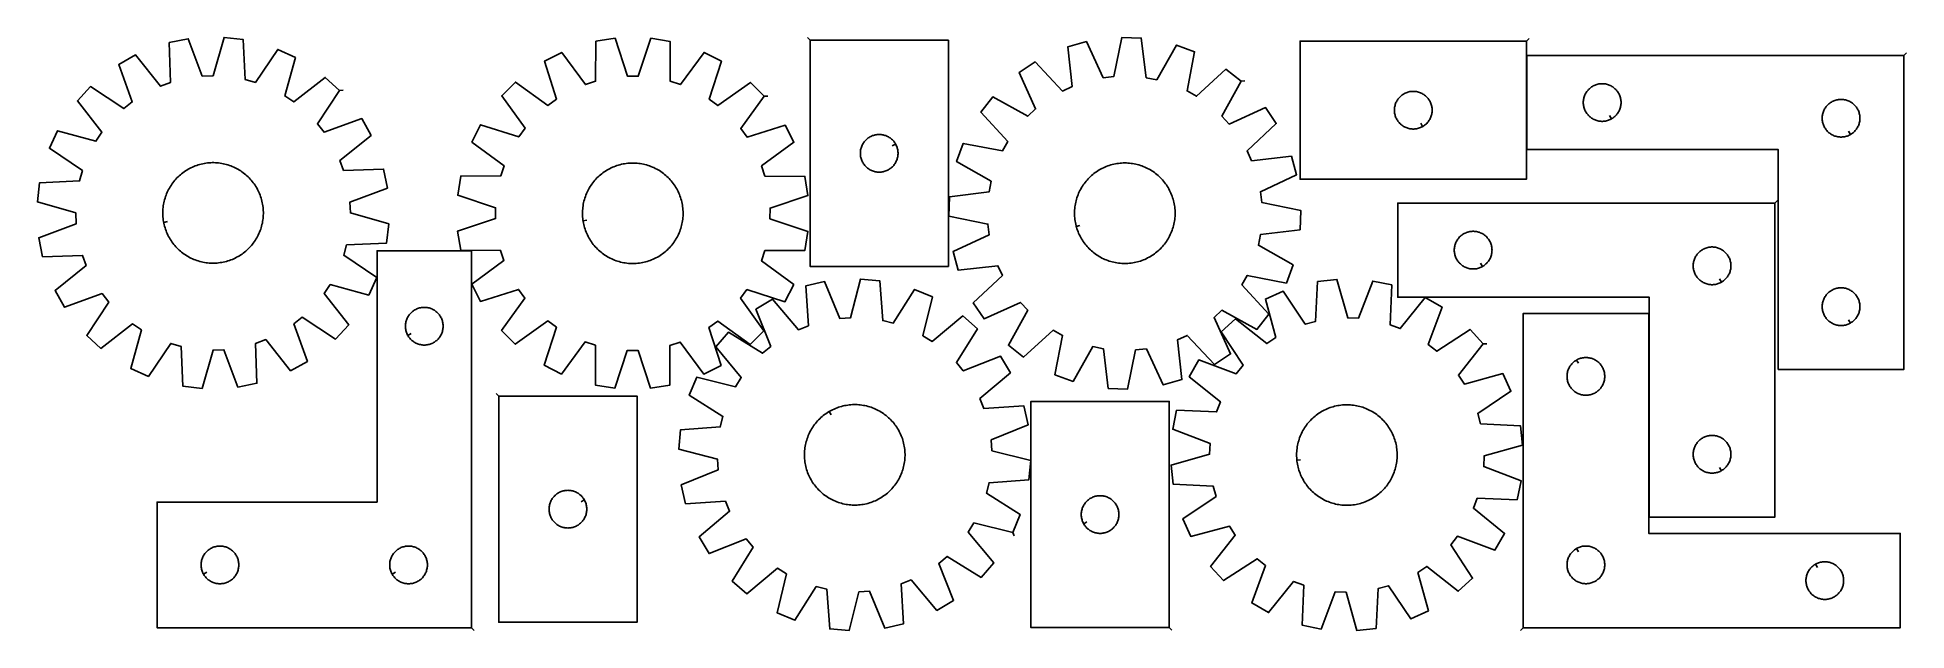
# Model space of a CAD drawing. Header units: millimetres. Extents: x 7 to 1493, y 7 to 479.
import ezdxf

# ---------------------------------------------------------------- set-up
doc = ezdxf.new("R2010")
doc.units = ezdxf.units.MM
doc.layers.add('CUT', color=7, linetype='CONTINUOUS', true_color=0x000000)
doc.layers.add('LEADIN', color=1, linetype='CONTINUOUS', true_color=0xff0000)

msp = doc.modelspace()

# ---------------------------------------------------------------- linework, layer by layer
at = {"layer": 'CUT'}
for points in [[(246.739228, 436.563248), (235.435864, 447.001855), (210.392084, 427.462565), (203.260479, 432.222773), (211.699029, 462.845733), (197.723184, 469.280507), (179.943107, 442.958584), (171.689562, 445.282024), (170.252084, 477.013844), (154.971812, 478.814904), (146.195875, 448.286922), (137.628305, 447.946159), (126.455511, 477.680708), (111.36655, 474.671755), (112.453803, 442.926005), (104.410862, 439.954395), (84.596422, 464.781049), (71.175785, 457.256618), (82.0198, 427.400596), (75.288786, 422.089022), (48.772276, 439.577574), (38.333669, 428.27421), (57.872959, 403.23043), (53.112751, 396.098825), (22.489792, 404.537374), (16.055018, 390.56153), (42.37694, 372.781453), (40.0535, 364.527908), (8.32168, 363.09043), (6.52062, 347.810158), (37.048602, 339.034221), (37.389365, 330.466651), (7.654816, 319.293857), (10.663769, 304.204896), (42.409519, 305.292149), (45.381129, 297.249207), (20.554475, 277.434768), (28.078906, 264.014131), (57.934928, 274.858146), (63.246503, 268.127132), (45.757951, 241.610622), (57.061314, 231.172015), (82.105094, 250.711305), (89.236699, 245.951097), (80.79815, 215.328137), (94.773994, 208.893363), (112.554071, 235.215286), (120.807616, 232.891846), (122.245094, 201.160026), (137.525366, 199.358966), (146.301303, 229.886948), (154.868873, 230.227711), (166.041667, 200.493162), (181.130628, 203.502115), (180.043375, 235.247865), (188.086317, 238.219475), (207.900757, 213.392821), (221.321393, 220.917252), (210.477378, 250.773274), (217.208392, 256.084848), (243.724902, 238.596296), (254.163509, 249.89966), (234.624219, 274.94344), (239.384427, 282.075045), (270.007387, 273.636496), (276.442161, 287.61234), (250.120238, 305.392417), (252.443678, 313.645962), (284.175498, 315.08344), (285.976558, 330.363712), (255.448576, 339.139649), (255.107813, 347.707219), (284.842363, 358.880013), (281.833409, 373.968974), (250.087659, 372.881721), (247.116049, 380.924663), (271.942703, 400.739102), (264.418272, 414.159739), (234.56225, 403.315724), (229.250676, 410.046738)], [(584.407861, 432.105294), (573.537922, 442.994507), (547.720991, 424.48881), (540.788668, 429.534825), (550.464377, 459.789666), (536.761499, 466.786928), (517.926713, 441.209093), (509.774378, 443.865934), (509.627264, 475.629956), (494.43278, 478.050325), (484.42382, 447.90409), (475.84948, 447.911685), (465.893943, 478.075605), (450.695195, 475.682158), (450.491807, 443.918447), (442.334778, 441.276053), (423.545336, 466.887216), (409.830083, 459.914241), (419.452177, 429.642306), (412.510925, 424.60858), (386.72682, 443.159986), (375.837607, 432.290047), (394.343304, 406.473116), (389.297289, 399.540793), (359.042448, 409.216502), (352.045186, 395.513624), (377.623021, 376.678839), (374.96618, 368.526503), (343.202158, 368.379389), (340.781789, 353.184905), (370.928024, 343.175945), (370.920429, 334.601605), (340.756509, 324.646069), (343.149955, 309.44732), (374.913667, 309.243932), (377.556061, 301.086903), (351.944898, 282.297462), (358.917873, 268.582208), (389.189808, 278.204302), (394.223534, 271.263051), (375.672128, 245.478945), (386.542067, 234.589732), (412.358998, 253.095429), (419.29132, 248.049414), (409.615611, 217.794573), (423.31849, 210.797311), (442.153275, 236.375146), (450.30561, 233.718305), (450.452724, 201.954283), (465.647209, 199.533914), (475.656168, 229.680149), (484.230509, 229.672554), (494.186045, 199.508634), (509.384794, 201.902081), (509.588181, 233.665792), (517.745211, 236.308186), (536.534652, 210.697024), (550.249906, 217.669998), (540.627812, 247.941933), (547.569063, 252.975659), (573.353168, 234.424253), (584.242382, 245.294192), (565.736684, 271.111123), (570.7827, 278.043446), (601.037541, 268.367737), (608.034803, 282.070615), (582.456968, 300.9054), (585.113808, 309.057736), (616.877831, 309.20485), (619.2982, 324.399334), (589.151965, 334.408294), (589.15956, 342.982634), (619.323479, 352.938171), (616.930033, 368.136919), (585.166321, 368.340307), (582.523928, 376.497336), (608.13509, 395.286777), (601.162116, 409.002031), (570.890181, 399.379937), (565.856455, 406.321188)], [(620.991068, 476.546193), (620.991068, 296.546193), (730.991068, 296.546193), (730.991068, 476.546193)], [(963.873619, 443.893303), (951.787077, 453.414124), (928.351326, 431.972568), (920.868655, 436.159333), (926.881752, 467.349354), (912.444672, 472.669246), (896.781754, 445.035069), (888.371529, 446.704647), (884.452078, 478.226269), (869.077661, 478.824484), (862.720771, 447.702712), (854.206244, 446.691672), (840.737908, 475.459339), (825.93111, 471.27732), (829.502505, 439.714368), (821.717137, 436.121679), (800.01829, 459.319411), (787.228504, 450.766522), (800.37859, 421.851993), (794.084467, 416.029332), (766.279144, 431.386374), (756.758323, 419.299831), (778.199879, 395.864081), (774.013114, 388.381409), (742.823093, 394.394507), (737.503201, 379.957426), (765.137378, 364.294508), (763.4678, 355.884283), (731.946178, 351.964832), (731.347963, 336.590416), (762.469735, 330.233525), (763.480775, 321.718998), (734.713108, 308.250662), (738.895127, 293.443865), (770.458079, 297.015259), (774.050768, 289.229891), (750.853036, 267.531044), (759.405925, 254.741258), (788.320454, 267.891345), (794.143115, 261.597222), (778.786073, 233.791898), (790.872616, 224.271077), (814.308367, 245.712633), (821.791038, 241.525868), (815.77794, 210.335847), (830.215021, 205.015955), (845.877939, 232.650132), (854.288164, 230.980554), (858.207615, 199.458932), (873.582031, 198.860717), (879.938922, 229.982489), (888.453449, 230.993529), (901.921785, 202.225862), (916.728582, 206.407882), (913.157188, 237.970833), (920.942556, 241.563523), (942.641403, 218.36579), (955.431189, 226.918679), (942.281102, 255.833208), (948.575225, 261.65587), (976.380549, 246.298828), (985.90137, 258.38537), (964.459814, 281.821121), (968.646579, 289.303792), (999.8366, 283.290695), (1005.156492, 297.727775), (977.522315, 313.390693), (979.191893, 321.800918), (1010.713515, 325.720369), (1011.31173, 341.094786), (980.189958, 347.451676), (979.178918, 355.966203), (1007.946585, 369.434539), (1003.764565, 384.241337), (972.201614, 380.669942), (968.608925, 388.45531), (991.806657, 410.154157), (983.253768, 422.943943), (954.339239, 409.793857), (948.516577, 416.08798)], [(1190.73598, 475.847735), (1010.73598, 475.847735), (1010.73598, 365.847735), (1190.73598, 365.847735)], [(1490.961939, 464.466269), (1190.961939, 464.466269), (1190.961939, 389.466269), (1390.961939, 389.466269), (1390.961939, 214.466269), (1490.961939, 214.466269)], [(1108.121752, 407.797784), (1107.785632, 407.607553), (1107.094696, 407.262201), (1106.386899, 406.952875), (1105.664116, 406.680396), (1104.928265, 406.445487), (1104.181297, 406.248769), (1103.425192, 406.090765), (1102.661956, 405.971895), (1101.893612, 405.892472), (1101.122199, 405.852708), (1100.349762, 405.852708), (1099.578348, 405.892472), (1098.810005, 405.971895), (1098.046769, 406.090765), (1097.290664, 406.248769), (1096.543696, 406.445487), (1095.807845, 406.680396), (1095.085062, 406.952875), (1094.377265, 407.262201), (1093.686329, 407.607553), (1093.014088, 407.988015), (1092.362325, 408.402579), (1091.732766, 408.850146), (1091.127083, 409.329528), (1090.54688, 409.839454), (1089.993698, 410.378572), (1089.469001, 410.945453), (1088.974183, 411.538592), (1088.510555, 412.156418), (1088.079347, 412.797292), (1087.681702, 413.459514), (1087.318674, 414.141328), (1086.991227, 414.840926), (1086.700228, 415.556453), (1086.44645, 416.286012), (1086.230565, 417.027668), (1086.053145, 417.779454), (1085.914662, 418.539376), (1085.815482, 419.30542), (1085.755869, 420.075553), (1085.73598, 420.847735), (1085.755869, 421.619916), (1085.815482, 422.39005), (1085.914662, 423.156093), (1086.053145, 423.916016), (1086.230565, 424.667801), (1086.44645, 425.409457), (1086.700228, 426.139016), (1086.991227, 426.854543), (1087.318674, 427.554142), (1087.681702, 428.235956), (1088.079347, 428.898178), (1088.510555, 429.539051), (1088.974183, 430.156877), (1089.469001, 430.750016), (1089.993698, 431.316897), (1090.54688, 431.856015), (1091.127083, 432.365941), (1091.732766, 432.845323), (1092.362325, 433.29289), (1093.014088, 433.707454), (1093.686329, 434.087917), (1094.377265, 434.433269), (1095.085062, 434.742594), (1095.807845, 435.015073), (1096.543696, 435.249983), (1097.290664, 435.4467), (1098.046769, 435.604704), (1098.810005, 435.723575), (1099.578348, 435.802998), (1100.349762, 435.842762), (1101.122199, 435.842762), (1101.893612, 435.802998), (1102.661956, 435.723575), (1103.425192, 435.604704), (1104.181297, 435.4467), (1104.928265, 435.249983), (1105.664116, 435.015073), (1106.386899, 434.742594), (1107.094696, 434.433269), (1107.785632, 434.087917), (1108.457872, 433.707454), (1109.109636, 433.29289), (1109.739195, 432.845323), (1110.344878, 432.365941), (1110.92508, 431.856015), (1111.478263, 431.316897), (1112.002959, 430.750016), (1112.497778, 430.156877), (1112.961405, 429.539051), (1113.392614, 428.898178), (1113.790259, 428.235956), (1114.153287, 427.554142), (1114.480734, 426.854543), (1114.771733, 426.139016), (1115.025511, 425.409457), (1115.241396, 424.667801), (1115.418816, 423.916016), (1115.557299, 423.156093), (1115.656479, 422.39005), (1115.716092, 421.619916), (1115.73598, 420.847735), (1115.716092, 420.075553), (1115.656479, 419.30542), (1115.557299, 418.539376), (1115.418816, 417.779454), (1115.241396, 417.027668), (1115.025511, 416.286012), (1114.771733, 415.556453), (1114.480734, 414.840926), (1114.153287, 414.141328), (1113.790259, 413.459514), (1113.392614, 412.797292), (1112.961405, 412.156418), (1112.497778, 411.538592), (1112.002959, 410.945453), (1111.478263, 410.378572), (1110.92508, 409.839454), (1110.344878, 409.329528), (1109.739195, 408.850146), (1109.109636, 408.402579), (1108.457872, 407.988015)], [(1258.34771, 413.916319), (1258.01159, 413.726087), (1257.320654, 413.380736), (1256.612857, 413.07141), (1255.890074, 412.798931), (1255.154223, 412.564021), (1254.407255, 412.367304), (1253.65115, 412.2093), (1252.887914, 412.090429), (1252.11957, 412.011007), (1251.348157, 411.971242), (1250.57572, 411.971242), (1249.804307, 412.011007), (1249.035963, 412.090429), (1248.272727, 412.2093), (1247.516622, 412.367304), (1246.769654, 412.564021), (1246.033803, 412.798931), (1245.31102, 413.07141), (1244.603223, 413.380736), (1243.912287, 413.726087), (1243.240047, 414.10655), (1242.588283, 414.521114), (1241.958724, 414.968681), (1241.353041, 415.448063), (1240.772838, 415.957989), (1240.219656, 416.497107), (1239.69496, 417.063988), (1239.200141, 417.657127), (1238.736514, 418.274953), (1238.305305, 418.915827), (1237.90766, 419.578048), (1237.544632, 420.259863), (1237.217185, 420.959461), (1236.926186, 421.674988), (1236.672408, 422.404547), (1236.456523, 423.146203), (1236.279103, 423.897988), (1236.14062, 424.657911), (1236.04144, 425.423954), (1235.981827, 426.194088), (1235.961939, 426.966269), (1235.981827, 427.738451), (1236.04144, 428.508584), (1236.14062, 429.274628), (1236.279103, 430.03455), (1236.456523, 430.786336), (1236.672408, 431.527992), (1236.926186, 432.257551), (1237.217185, 432.973078), (1237.544632, 433.672676), (1237.90766, 434.35449), (1238.305305, 435.016712), (1238.736514, 435.657586), (1239.200141, 436.275412), (1239.69496, 436.868551), (1240.219656, 437.435432), (1240.772838, 437.97455), (1241.353041, 438.484476), (1241.958724, 438.963858), (1242.588283, 439.411425), (1243.240047, 439.825989), (1243.912287, 440.206451), (1244.603223, 440.551803), (1245.31102, 440.861129), (1246.033803, 441.133608), (1246.769654, 441.368518), (1247.516622, 441.565235), (1248.272727, 441.723239), (1249.035963, 441.84211), (1249.804307, 441.921532), (1250.57572, 441.961296), (1251.348157, 441.961296), (1252.11957, 441.921532), (1252.887914, 441.84211), (1253.65115, 441.723239), (1254.407255, 441.565235), (1255.154223, 441.368518), (1255.890074, 441.133608), (1256.612857, 440.861129), (1257.320654, 440.551803), (1258.01159, 440.206451), (1258.683831, 439.825989), (1259.335594, 439.411425), (1259.965153, 438.963858), (1260.570836, 438.484476), (1261.151039, 437.97455), (1261.704221, 437.435432), (1262.228918, 436.868551), (1262.723736, 436.275412), (1263.187364, 435.657586), (1263.618572, 435.016712), (1264.016217, 434.35449), (1264.379245, 433.672676), (1264.706692, 432.973078), (1264.997691, 432.257551), (1265.251469, 431.527992), (1265.467354, 430.786336), (1265.644774, 430.03455), (1265.783257, 429.274628), (1265.882437, 428.508584), (1265.94205, 427.738451), (1265.961939, 426.966269), (1265.94205, 426.194088), (1265.882437, 425.423954), (1265.783257, 424.657911), (1265.644774, 423.897988), (1265.467354, 423.146203), (1265.251469, 422.404547), (1264.997691, 421.674988), (1264.706692, 420.959461), (1264.379245, 420.259863), (1264.016217, 419.578048), (1263.618572, 418.915827), (1263.187364, 418.274953), (1262.723736, 417.657127), (1262.228918, 417.063988), (1261.704221, 416.497107), (1261.151039, 415.957989), (1260.570836, 415.448063), (1259.965153, 414.968681), (1259.335594, 414.521114), (1258.683831, 414.10655)], [(1448.34771, 401.416319), (1448.01159, 401.226087), (1447.320654, 400.880736), (1446.612857, 400.57141), (1445.890074, 400.298931), (1445.154223, 400.064021), (1444.407255, 399.867304), (1443.65115, 399.7093), (1442.887914, 399.590429), (1442.11957, 399.511007), (1441.348157, 399.471242), (1440.57572, 399.471242), (1439.804307, 399.511007), (1439.035963, 399.590429), (1438.272727, 399.7093), (1437.516622, 399.867304), (1436.769654, 400.064021), (1436.033803, 400.298931), (1435.31102, 400.57141), (1434.603223, 400.880736), (1433.912287, 401.226087), (1433.240047, 401.60655), (1432.588283, 402.021114), (1431.958724, 402.468681), (1431.353041, 402.948063), (1430.772838, 403.457989), (1430.219656, 403.997107), (1429.69496, 404.563988), (1429.200141, 405.157127), (1428.736514, 405.774953), (1428.305305, 406.415827), (1427.90766, 407.078048), (1427.544632, 407.759863), (1427.217185, 408.459461), (1426.926186, 409.174988), (1426.672408, 409.904547), (1426.456523, 410.646203), (1426.279103, 411.397988), (1426.14062, 412.157911), (1426.04144, 412.923954), (1425.981827, 413.694088), (1425.961939, 414.466269), (1425.981827, 415.238451), (1426.04144, 416.008584), (1426.14062, 416.774628), (1426.279103, 417.53455), (1426.456523, 418.286336), (1426.672408, 419.027992), (1426.926186, 419.757551), (1427.217185, 420.473078), (1427.544632, 421.172676), (1427.90766, 421.85449), (1428.305305, 422.516712), (1428.736514, 423.157586), (1429.200141, 423.775412), (1429.69496, 424.368551), (1430.219656, 424.935432), (1430.772838, 425.47455), (1431.353041, 425.984476), (1431.958724, 426.463858), (1432.588283, 426.911425), (1433.240047, 427.325989), (1433.912287, 427.706451), (1434.603223, 428.051803), (1435.31102, 428.361129), (1436.033803, 428.633608), (1436.769654, 428.868518), (1437.516622, 429.065235), (1438.272727, 429.223239), (1439.035963, 429.34211), (1439.804307, 429.421532), (1440.57572, 429.461296), (1441.348157, 429.461296), (1442.11957, 429.421532), (1442.887914, 429.34211), (1443.65115, 429.223239), (1444.407255, 429.065235), (1445.154223, 428.868518), (1445.890074, 428.633608), (1446.612857, 428.361129), (1447.320654, 428.051803), (1448.01159, 427.706451), (1448.683831, 427.325989), (1449.335594, 426.911425), (1449.965153, 426.463858), (1450.570836, 425.984476), (1451.151039, 425.47455), (1451.704221, 424.935432), (1452.228918, 424.368551), (1452.723736, 423.775412), (1453.187364, 423.157586), (1453.618572, 422.516712), (1454.016217, 421.85449), (1454.379245, 421.172676), (1454.706692, 420.473078), (1454.997691, 419.757551), (1455.251469, 419.027992), (1455.467354, 418.286336), (1455.644774, 417.53455), (1455.783257, 416.774628), (1455.882437, 416.008584), (1455.94205, 415.238451), (1455.961939, 414.466269), (1455.94205, 413.694088), (1455.882437, 412.923954), (1455.783257, 412.157911), (1455.644774, 411.397988), (1455.467354, 410.646203), (1455.251469, 409.904547), (1454.997691, 409.174988), (1454.706692, 408.459461), (1454.379245, 407.759863), (1454.016217, 407.078048), (1453.618572, 406.415827), (1453.187364, 405.774953), (1452.723736, 405.157127), (1452.228918, 404.563988), (1451.704221, 403.997107), (1451.151039, 403.457989), (1450.570836, 402.948063), (1449.965153, 402.468681), (1449.335594, 402.021114), (1448.683831, 401.60655)], [(689.041018, 393.931965), (689.23125, 393.595844), (689.576602, 392.904909), (689.885927, 392.197112), (690.158406, 391.474329), (690.393316, 390.738478), (690.590033, 389.991509), (690.748037, 389.235405), (690.866908, 388.472168), (690.94633, 387.703825), (690.986095, 386.932412), (690.986095, 386.159974), (690.94633, 385.388561), (690.866908, 384.620218), (690.748037, 383.856982), (690.590033, 383.100877), (690.393316, 382.353909), (690.158406, 381.618057), (689.885927, 380.895275), (689.576602, 380.187477), (689.23125, 379.496542), (688.850787, 378.824301), (688.436223, 378.172537), (687.988656, 377.542979), (687.509274, 376.937295), (686.999348, 376.357093), (686.46023, 375.80391), (685.893349, 375.279214), (685.30021, 374.784396), (684.682384, 374.320768), (684.04151, 373.88956), (683.379289, 373.491915), (682.697474, 373.128887), (681.997876, 372.80144), (681.282349, 372.510441), (680.55279, 372.256662), (679.811134, 372.040777), (679.059349, 371.863358), (678.299426, 371.724875), (677.533383, 371.625695), (676.763249, 371.566082), (675.991068, 371.546193), (675.218886, 371.566082), (674.448753, 371.625695), (673.682709, 371.724875), (672.922787, 371.863358), (672.171001, 372.040777), (671.429345, 372.256662), (670.699786, 372.510441), (669.984259, 372.80144), (669.284661, 373.128887), (668.602847, 373.491915), (667.940625, 373.88956), (667.299751, 374.320768), (666.681925, 374.784396), (666.088786, 375.279214), (665.521905, 375.80391), (664.982787, 376.357093), (664.472861, 376.937295), (663.993479, 377.542979), (663.545912, 378.172537), (663.131348, 378.824301), (662.750886, 379.496542), (662.405534, 380.187477), (662.096208, 380.895275), (661.823729, 381.618057), (661.588819, 382.353909), (661.392102, 383.100877), (661.234098, 383.856982), (661.115227, 384.620218), (661.035805, 385.388561), (660.996041, 386.159974), (660.996041, 386.932412), (661.035805, 387.703825), (661.115227, 388.472168), (661.234098, 389.235405), (661.392102, 389.991509), (661.588819, 390.738478), (661.823729, 391.474329), (662.096208, 392.197112), (662.405534, 392.904909), (662.750886, 393.595844), (663.131348, 394.268085), (663.545912, 394.919849), (663.993479, 395.549407), (664.472861, 396.155091), (664.982787, 396.735293), (665.521905, 397.288476), (666.088786, 397.813172), (666.681925, 398.30799), (667.299751, 398.771618), (667.940625, 399.202827), (668.602847, 399.600472), (669.284661, 399.963499), (669.984259, 400.290947), (670.699786, 400.581945), (671.429345, 400.835724), (672.171001, 401.051609), (672.922787, 401.229028), (673.682709, 401.367512), (674.448753, 401.466691), (675.218886, 401.526305), (675.991068, 401.546193), (676.763249, 401.526305), (677.533383, 401.466691), (678.299426, 401.367512), (679.059349, 401.229028), (679.811134, 401.051609), (680.55279, 400.835724), (681.282349, 400.581945), (681.997876, 400.290947), (682.697474, 399.963499), (683.379289, 399.600472), (684.04151, 399.202827), (684.682384, 398.771618), (685.30021, 398.30799), (685.893349, 397.813172), (686.46023, 397.288476), (686.999348, 396.735293), (687.509274, 396.155091), (687.988656, 395.549407), (688.436223, 394.919849), (688.850787, 394.268085)], [(106.965569, 331.573643), (106.84754, 332.19075), (106.650368, 333.43177), (106.492274, 334.67837), (106.373415, 335.929322), (106.293908, 337.183389), (106.253832, 338.439336), (106.253225, 339.695921), (106.292089, 340.951905), (106.370385, 342.206049), (106.488037, 343.457114), (106.644927, 344.703867), (106.840901, 345.945076), (107.075766, 347.179518), (107.349289, 348.405973), (107.661202, 349.623231), (108.011195, 350.830091), (108.398925, 352.025362), (108.824007, 353.207864), (109.286023, 354.376431), (109.784516, 355.529909), (110.318995, 356.66716), (110.888933, 357.787061), (111.493766, 358.888507), (112.132897, 359.970411), (112.805697, 361.031706), (113.511501, 362.071345), (114.249613, 363.0883), (115.019304, 364.081569), (115.819814, 365.050171), (116.650353, 365.993151), (117.510103, 366.909577), (118.398214, 367.798546), (119.31381, 368.65918), (120.255987, 369.49063), (121.223816, 370.292075), (122.216342, 371.062724), (123.232584, 371.801817), (124.27154, 372.508624), (125.332185, 373.182449), (126.413472, 373.822625), (127.514334, 374.428521), (128.633684, 374.999539), (129.770418, 375.535116), (130.923414, 376.034723), (132.091534, 376.497867), (133.273626, 376.92409), (134.468522, 377.312973), (135.675043, 377.664132), (136.892, 377.97722), (138.11819, 378.251927), (139.352404, 378.487984), (140.593424, 378.685156), (141.840025, 378.84325), (143.090976, 378.962109), (144.345044, 379.041616), (145.60099, 379.081692), (146.857575, 379.082299), (148.113559, 379.043435), (149.367703, 378.965139), (150.618768, 378.847487), (151.865521, 378.690597), (153.106731, 378.494623), (154.341172, 378.259759), (155.567627, 377.986235), (156.784885, 377.674322), (157.991745, 377.324329), (159.187016, 376.9366), (160.369519, 376.511517), (161.538085, 376.049501), (162.691563, 375.551008), (163.828814, 375.016529), (164.948715, 374.446591), (166.050161, 373.841758), (167.132065, 373.202627), (168.19336, 372.529827), (169.232999, 371.824023), (170.249954, 371.085911), (171.243223, 370.316221), (172.211825, 369.51571), (173.154805, 368.685171), (174.071231, 367.825421), (174.9602, 366.93731), (175.820834, 366.021714), (176.652284, 365.079537), (177.453729, 364.111708), (178.224378, 363.119183), (178.963471, 362.10294), (179.670278, 361.063984), (180.344103, 360.003339), (180.984279, 358.922052), (181.590175, 357.82119), (182.161193, 356.70184), (182.69677, 355.565106), (183.196377, 354.41211), (183.659521, 353.24399), (184.085744, 352.061898), (184.474628, 350.867002), (184.825786, 349.660481), (185.138874, 348.443524), (185.413581, 347.217334), (185.649638, 345.98312), (185.84681, 344.7421), (186.004904, 343.4955), (186.123763, 342.244548), (186.20327, 340.990481), (186.243346, 339.734534), (186.243953, 338.477949), (186.205089, 337.221965), (186.126793, 335.967821), (186.009142, 334.716756), (185.852252, 333.470003), (185.656277, 332.228794), (185.421413, 330.994352), (185.147889, 329.767897), (184.835977, 328.550639), (184.485983, 327.343779), (184.098254, 326.148508), (183.673171, 324.966006), (183.211155, 323.797439), (182.712662, 322.643961), (182.178183, 321.50671), (181.608246, 320.386809), (181.003413, 319.285363), (180.364281, 318.203459), (179.691481, 317.142164), (178.985677, 316.102525), (178.247565, 315.08557), (177.477875, 314.092301), (176.677365, 313.123699), (175.846825, 312.180719), (174.987075, 311.264293), (174.098964, 310.375324), (173.183368, 309.51469), (172.241191, 308.68324), (171.273362, 307.881795), (170.280837, 307.111146), (169.264594, 306.372053), (168.225638, 305.665246), (167.164993, 304.991421), (166.083706, 304.351245), (164.982844, 303.745349), (163.863494, 303.174331), (162.72676, 302.638754), (161.573764, 302.139147), (160.405644, 301.676003), (159.223553, 301.24978), (158.028656, 300.860897), (156.822135, 300.509738), (155.605178, 300.19665), (154.378988, 299.921943), (153.144774, 299.685886), (151.903754, 299.488714), (150.657154, 299.33062), (149.406202, 299.211761), (148.152135, 299.132254), (146.896189, 299.092178), (145.639603, 299.091571), (144.383619, 299.130435), (143.129475, 299.208731), (141.87841, 299.326383), (140.631657, 299.483273), (139.390448, 299.679247), (138.156006, 299.914111), (136.929551, 300.187635), (135.712293, 300.499548), (134.505433, 300.849541), (133.310162, 301.23727), (132.12766, 301.662353), (130.959093, 302.124369), (129.805615, 302.622862), (128.668365, 303.157341), (127.548464, 303.727279), (126.447017, 304.332112), (125.365113, 304.971243), (124.303818, 305.644043), (123.26418, 306.349847), (122.247224, 307.087959), (121.253955, 307.857649), (120.285353, 308.65816), (119.342373, 309.488699), (118.425947, 310.348449), (117.536978, 311.23656), (116.676344, 312.152156), (115.844894, 313.094333), (115.043449, 314.062162), (114.2728, 315.054687), (113.533707, 316.07093), (112.8269, 317.109886), (112.153076, 318.170531), (111.5129, 319.251818), (110.907003, 320.35268), (110.335985, 321.47203), (109.800408, 322.608764), (109.300801, 323.76176), (108.837658, 324.92988), (108.411434, 326.111972), (108.022551, 327.306868), (107.671392, 328.513389), (107.358304, 329.730346), (107.083597, 330.956536)], [(440.484163, 332.880992), (440.391303, 333.502385), (440.244713, 334.750391), (440.137396, 336.002385), (440.069457, 337.257132), (440.040965, 338.513395), (440.051948, 339.769932), (440.102393, 341.025505), (440.192252, 342.278873), (440.321436, 343.5288), (440.489818, 344.774053), (440.69723, 346.013402), (440.94347, 347.245625), (441.228292, 348.469505), (441.551418, 349.683835), (441.912527, 350.887416), (442.311263, 352.079061), (442.747232, 353.257592), (443.220006, 354.421849), (443.729116, 355.57068), (444.27406, 356.702953), (444.854301, 357.81755), (445.469267, 358.913372), (446.118349, 359.989336), (446.800908, 361.044381), (447.51627, 362.077466), (448.263729, 363.087571), (449.042547, 364.073699), (449.851956, 365.034877), (450.691157, 365.970157), (451.559322, 366.878616), (452.455593, 367.759357), (453.379087, 368.61151), (454.328893, 369.434235), (455.304072, 370.22672), (456.303662, 370.988183), (457.326677, 371.717873), (458.372108, 372.415068), (459.438922, 373.079082), (460.526067, 373.709259), (461.63247, 374.304977), (462.757038, 374.865648), (463.898663, 375.390718), (465.056218, 375.879671), (466.22856, 376.332022), (467.414532, 376.747326), (468.612963, 377.125173), (469.822672, 377.465189), (471.042464, 377.76704), (472.271136, 378.030428), (473.507474, 378.255092), (474.75026, 378.440811), (475.998265, 378.587401), (477.25026, 378.694718), (478.505007, 378.762656), (479.76127, 378.791148), (481.017807, 378.780166), (482.273379, 378.729721), (483.526748, 378.639862), (484.776675, 378.510678), (486.021928, 378.342296), (487.261277, 378.134883), (488.4935, 377.888644), (489.71738, 377.603821), (490.93171, 377.280696), (492.135291, 376.919587), (493.326935, 376.520851), (494.505467, 376.084881), (495.669723, 375.612108), (496.818555, 375.102998), (497.950828, 374.558054), (499.065425, 373.977812), (500.161246, 373.362847), (501.237211, 372.713765), (502.292256, 372.031206), (503.325341, 371.315844), (504.335445, 370.568385), (505.321574, 369.789567), (506.282752, 368.980158), (507.218032, 368.140957), (508.126491, 367.272792), (509.007231, 366.376521), (509.859385, 365.453026), (510.68211, 364.503221), (511.474595, 363.528042), (512.236058, 362.528452), (512.965748, 361.505437), (513.662943, 360.460006), (514.326957, 359.393192), (514.957134, 358.306047), (515.552852, 357.199644), (516.113522, 356.075075), (516.638593, 354.93345), (517.127545, 353.775896), (517.579897, 352.603554), (517.995201, 351.417582), (518.373047, 350.21915), (518.713064, 349.009442), (519.014915, 347.789649), (519.278303, 346.560978), (519.502967, 345.324639), (519.688685, 344.081854), (519.835276, 342.833848), (519.942593, 341.581854), (520.010531, 340.327107), (520.039023, 339.070844), (520.028041, 337.814307), (519.977595, 336.558734), (519.887736, 335.305366), (519.758552, 334.055439), (519.590171, 332.810186), (519.382758, 331.570837), (519.136519, 330.338614), (518.851696, 329.114734), (518.528571, 327.900404), (518.167462, 326.696823), (517.768726, 325.505178), (517.332756, 324.326647), (516.859983, 323.16239), (516.350873, 322.013559), (515.805928, 320.881286), (515.225687, 319.766689), (514.610722, 318.670867), (513.96164, 317.594903), (513.279081, 316.539858), (512.563719, 315.506773), (511.81626, 314.496668), (511.037442, 313.51054), (510.228033, 312.549362), (509.388832, 311.614082), (508.520667, 310.705623), (507.624395, 309.824883), (506.700901, 308.972729), (505.751096, 308.150004), (504.775917, 307.357519), (503.776327, 306.596056), (502.753311, 305.866366), (501.707881, 305.169171), (500.641067, 304.505157), (499.553922, 303.87498), (498.447519, 303.279262), (497.32295, 302.718591), (496.181325, 302.193521), (495.023771, 301.704568), (493.851429, 301.252217), (492.665457, 300.836913), (491.467025, 300.459066), (490.257316, 300.11905), (489.037524, 299.817199), (487.808853, 299.553811), (486.572514, 299.329147), (485.329729, 299.143428), (484.081723, 298.996838), (482.829729, 298.889521), (481.574981, 298.821583), (480.318719, 298.793091), (479.062182, 298.804073), (477.806609, 298.854518), (476.553241, 298.944377), (475.303314, 299.073561), (474.058061, 299.241943), (472.818711, 299.449356), (471.586489, 299.695595), (470.362608, 299.980418), (469.148279, 300.303543), (467.944698, 300.664652), (466.753053, 301.063388), (465.574521, 301.499358), (464.410265, 301.972131), (463.261434, 302.481241), (462.129161, 303.026185), (461.014563, 303.606427), (459.918742, 304.221392), (458.842778, 304.870474), (457.787733, 305.553033), (456.754648, 306.268395), (455.744543, 307.015854), (454.758415, 307.794672), (453.797236, 308.604081), (452.861956, 309.443282), (451.953498, 310.311447), (451.072757, 311.207718), (450.220604, 312.131213), (449.397879, 313.081018), (448.605393, 314.056197), (447.84393, 315.055787), (447.114241, 316.078802), (446.417045, 317.124233), (445.753031, 318.191047), (445.122855, 319.278192), (444.527137, 320.384595), (443.966466, 321.509164), (443.441395, 322.650789), (442.952443, 323.808343), (442.500092, 324.980685), (442.084788, 326.166657), (441.706941, 327.365089), (441.366924, 328.574797), (441.065073, 329.79459), (440.801686, 331.023261), (440.577022, 332.2596)], [(832.75632, 328.274331), (832.5903, 328.880293), (832.296492, 330.102047), (832.041206, 331.332427), (831.824692, 332.570219), (831.647165, 333.814201), (831.5088, 335.063145), (831.409734, 336.315819), (831.350064, 337.570987), (831.329849, 338.82741), (831.34911, 340.083848), (831.407826, 341.339061), (831.505941, 342.59181), (831.643357, 343.840859), (831.819939, 345.084975), (832.035513, 346.322931), (832.289865, 347.553505), (832.582745, 348.775482), (832.913864, 349.987657), (833.282894, 351.188832), (833.689473, 352.377824), (834.133198, 353.553458), (834.613631, 354.714574), (835.130299, 355.860026), (835.682691, 356.988684), (836.270263, 358.099435), (836.892435, 359.191181), (837.548592, 360.262845), (838.238087, 361.31337), (838.96024, 362.34172), (839.714338, 363.346878), (840.499636, 364.327854), (841.31536, 365.283679), (842.160705, 366.21341), (843.034836, 367.116129), (843.936891, 367.990945), (844.865979, 368.836996), (845.821184, 369.653445), (846.801563, 370.439489), (847.806148, 371.194349), (848.833949, 371.917283), (849.88395, 372.607576), (850.955116, 373.264547), (852.046389, 373.887547), (853.156693, 374.475963), (854.284931, 375.029212), (855.429991, 375.54675), (856.590741, 376.028065), (857.766038, 376.472683), (858.95472, 376.880164), (860.155615, 377.250107), (861.367538, 377.582147), (862.589292, 377.875955), (863.819673, 378.131241), (865.057465, 378.347755), (866.301446, 378.525282), (867.550391, 378.663647), (868.803065, 378.762713), (870.058233, 378.822383), (871.314656, 378.842598), (872.571093, 378.823337), (873.826306, 378.764621), (875.079055, 378.666506), (876.328104, 378.52909), (877.572221, 378.352508), (878.810177, 378.136934), (880.040751, 377.882582), (881.262728, 377.589702), (882.474902, 377.258583), (883.676078, 376.889553), (884.86507, 376.482974), (886.040703, 376.03925), (887.201819, 375.558816), (888.347272, 375.042148), (889.47593, 374.489756), (890.58668, 373.902184), (891.678426, 373.280012), (892.750091, 372.623855), (893.800616, 371.93436), (894.828965, 371.212207), (895.834124, 370.458109), (896.815099, 369.672811), (897.770924, 368.857087), (898.700655, 368.011742), (899.603374, 367.137611), (900.478191, 366.235557), (901.324241, 365.306468), (902.140691, 364.351263), (902.926734, 363.370884), (903.681595, 362.366299), (904.404528, 361.338498), (905.094821, 360.288497), (905.751792, 359.217331), (906.374793, 358.126058), (906.963208, 357.015754), (907.516458, 355.887516), (908.033996, 354.742457), (908.515311, 353.581706), (908.959929, 352.406409), (909.36741, 351.217727), (909.737353, 350.016832), (910.069392, 348.804909), (910.3632, 347.583155), (910.618487, 346.352774), (910.835001, 345.114983), (911.012528, 343.871001), (911.150892, 342.622056), (911.249959, 341.369382), (911.309629, 340.114214), (911.329843, 338.857791), (911.310583, 337.601354), (911.251866, 336.346141), (911.153752, 335.093392), (911.016335, 333.844343), (910.839753, 332.600226), (910.62418, 331.36227), (910.369828, 330.131697), (910.076948, 328.909719), (909.745829, 327.697545), (909.376798, 326.496369), (908.97022, 325.307378), (908.526495, 324.131744), (908.046062, 322.970628), (907.529394, 321.825175), (906.977001, 320.696517), (906.389429, 319.585767), (905.767258, 318.494021), (905.1111, 317.422356), (904.421605, 316.371831), (903.699453, 315.343482), (902.945355, 314.338323), (902.160057, 313.357348), (901.344333, 312.401523), (900.498988, 311.471792), (899.624857, 310.569073), (898.722802, 309.694256), (897.793714, 308.848206), (896.838509, 308.031756), (895.85813, 307.245713), (894.853544, 306.490852), (893.825744, 305.767919), (892.775742, 305.077626), (891.704577, 304.420655), (890.613304, 303.797654), (889.503, 303.209239), (888.374762, 302.655989), (887.229702, 302.138451), (886.068951, 301.657136), (884.893655, 301.212518), (883.704972, 300.805037), (882.504077, 300.435094), (881.292154, 300.103055), (880.0704, 299.809247), (878.84002, 299.55396), (877.602228, 299.337446), (876.358246, 299.159919), (875.109302, 299.021555), (873.856628, 298.922488), (872.60146, 298.862818), (871.345037, 298.842604), (870.088599, 298.861864), (868.833386, 298.920581), (867.580637, 299.018695), (866.331588, 299.156112), (865.087472, 299.332694), (863.849516, 299.548267), (862.618942, 299.802619), (861.396965, 300.095499), (860.18479, 300.426618), (858.983615, 300.795649), (857.794623, 301.202227), (856.618989, 301.645952), (855.457873, 302.126385), (854.312421, 302.643053), (853.183763, 303.195446), (852.073012, 303.783018), (850.981266, 304.405189), (849.909602, 305.061347), (848.859077, 305.750842), (847.830727, 306.472994), (846.825569, 307.227092), (845.844593, 308.01239), (844.888768, 308.828114), (843.959038, 309.673459), (843.056319, 310.54759), (842.181502, 311.449645), (841.335451, 312.378733), (840.519002, 313.333938), (839.732959, 314.314317), (838.978098, 315.318903), (838.255164, 316.346703), (837.564871, 317.396705), (836.9079, 318.46787), (836.2849, 319.559144), (835.696484, 320.669447), (835.143235, 321.797685), (834.625697, 322.942745), (834.144382, 324.103496), (833.699764, 325.278792), (833.292283, 326.467475), (832.92234, 327.66837)], [(1388.366861, 346.965049), (1088.366861, 346.965049), (1088.366861, 271.965049), (1288.366861, 271.965049), (1288.366861, 96.965049), (1388.366861, 96.965049)], [(1155.752633, 296.415098), (1155.416512, 296.224867), (1154.725577, 295.879515), (1154.017779, 295.570189), (1153.294997, 295.29771), (1152.559146, 295.062801), (1151.812177, 294.866083), (1151.056072, 294.708079), (1150.292836, 294.589209), (1149.524493, 294.509786), (1148.75308, 294.470022), (1147.980642, 294.470022), (1147.209229, 294.509786), (1146.440886, 294.589209), (1145.67765, 294.708079), (1144.921545, 294.866083), (1144.174577, 295.062801), (1143.438725, 295.29771), (1142.715943, 295.570189), (1142.008145, 295.879515), (1141.31721, 296.224867), (1140.644969, 296.605329), (1139.993205, 297.019894), (1139.363647, 297.46746), (1138.757963, 297.946842), (1138.177761, 298.456768), (1137.624578, 298.995886), (1137.099882, 299.562767), (1136.605064, 300.155907), (1136.141436, 300.773732), (1135.710228, 301.414606), (1135.312582, 302.076828), (1134.949555, 302.758642), (1134.622107, 303.45824), (1134.331109, 304.173767), (1134.07733, 304.903326), (1133.861445, 305.644982), (1133.684026, 306.396768), (1133.545543, 307.15669), (1133.446363, 307.922734), (1133.38675, 308.692867), (1133.366861, 309.465049), (1133.38675, 310.23723), (1133.446363, 311.007364), (1133.545543, 311.773407), (1133.684026, 312.53333), (1133.861445, 313.285116), (1134.07733, 314.026771), (1134.331109, 314.75633), (1134.622107, 315.471857), (1134.949555, 316.171456), (1135.312582, 316.85327), (1135.710228, 317.515492), (1136.141436, 318.156365), (1136.605064, 318.774191), (1137.099882, 319.367331), (1137.624578, 319.934211), (1138.177761, 320.473329), (1138.757963, 320.983255), (1139.363647, 321.462637), (1139.993205, 321.910204), (1140.644969, 322.324768), (1141.31721, 322.705231), (1142.008145, 323.050583), (1142.715943, 323.359908), (1143.438725, 323.632387), (1144.174577, 323.867297), (1144.921545, 324.064014), (1145.67765, 324.222018), (1146.440886, 324.340889), (1147.209229, 324.420312), (1147.980642, 324.460076), (1148.75308, 324.460076), (1149.524493, 324.420312), (1150.292836, 324.340889), (1151.056072, 324.222018), (1151.812177, 324.064014), (1152.559146, 323.867297), (1153.294997, 323.632387), (1154.017779, 323.359908), (1154.725577, 323.050583), (1155.416512, 322.705231), (1156.088753, 322.324768), (1156.740517, 321.910204), (1157.370075, 321.462637), (1157.975759, 320.983255), (1158.555961, 320.473329), (1159.109144, 319.934211), (1159.63384, 319.367331), (1160.128658, 318.774191), (1160.592286, 318.156365), (1161.023494, 317.515492), (1161.42114, 316.85327), (1161.784167, 316.171456), (1162.111615, 315.471857), (1162.402613, 314.75633), (1162.656392, 314.026771), (1162.872277, 313.285116), (1163.049696, 312.53333), (1163.188179, 311.773407), (1163.287359, 311.007364), (1163.346972, 310.23723), (1163.366861, 309.465049), (1163.346972, 308.692867), (1163.287359, 307.922734), (1163.188179, 307.15669), (1163.049696, 306.396768), (1162.872277, 305.644982), (1162.656392, 304.903326), (1162.402613, 304.173767), (1162.111615, 303.45824), (1161.784167, 302.758642), (1161.42114, 302.076828), (1161.023494, 301.414606), (1160.592286, 300.773732), (1160.128658, 300.155907), (1159.63384, 299.562767), (1159.109144, 298.995886), (1158.555961, 298.456768), (1157.975759, 297.946842), (1157.370075, 297.46746), (1156.740517, 297.019894), (1156.088753, 296.605329)], [(351.700148, 8.917406), (351.700148, 308.917406), (276.700148, 308.917406), (276.700148, 108.917406), (101.700148, 108.917406), (101.700148, 8.917406)], [(1345.752633, 283.915098), (1345.416512, 283.724867), (1344.725577, 283.379515), (1344.017779, 283.070189), (1343.294997, 282.79771), (1342.559146, 282.562801), (1341.812177, 282.366083), (1341.056072, 282.208079), (1340.292836, 282.089209), (1339.524493, 282.009786), (1338.75308, 281.970022), (1337.980642, 281.970022), (1337.209229, 282.009786), (1336.440886, 282.089209), (1335.67765, 282.208079), (1334.921545, 282.366083), (1334.174577, 282.562801), (1333.438725, 282.79771), (1332.715943, 283.070189), (1332.008145, 283.379515), (1331.31721, 283.724867), (1330.644969, 284.105329), (1329.993205, 284.519894), (1329.363647, 284.96746), (1328.757963, 285.446842), (1328.177761, 285.956768), (1327.624578, 286.495886), (1327.099882, 287.062767), (1326.605064, 287.655907), (1326.141436, 288.273732), (1325.710228, 288.914606), (1325.312582, 289.576828), (1324.949555, 290.258642), (1324.622107, 290.95824), (1324.331109, 291.673767), (1324.07733, 292.403326), (1323.861445, 293.144982), (1323.684026, 293.896768), (1323.545543, 294.65669), (1323.446363, 295.422734), (1323.38675, 296.192867), (1323.366861, 296.965049), (1323.38675, 297.73723), (1323.446363, 298.507364), (1323.545543, 299.273407), (1323.684026, 300.03333), (1323.861445, 300.785116), (1324.07733, 301.526771), (1324.331109, 302.25633), (1324.622107, 302.971857), (1324.949555, 303.671456), (1325.312582, 304.35327), (1325.710228, 305.015492), (1326.141436, 305.656365), (1326.605064, 306.274191), (1327.099882, 306.867331), (1327.624578, 307.434211), (1328.177761, 307.973329), (1328.757963, 308.483255), (1329.363647, 308.962637), (1329.993205, 309.410204), (1330.644969, 309.824768), (1331.31721, 310.205231), (1332.008145, 310.550583), (1332.715943, 310.859908), (1333.438725, 311.132387), (1334.174577, 311.367297), (1334.921545, 311.564014), (1335.67765, 311.722018), (1336.440886, 311.840889), (1337.209229, 311.920312), (1337.980642, 311.960076), (1338.75308, 311.960076), (1339.524493, 311.920312), (1340.292836, 311.840889), (1341.056072, 311.722018), (1341.812177, 311.564014), (1342.559146, 311.367297), (1343.294997, 311.132387), (1344.017779, 310.859908), (1344.725577, 310.550583), (1345.416512, 310.205231), (1346.088753, 309.824768), (1346.740517, 309.410204), (1347.370075, 308.962637), (1347.975759, 308.483255), (1348.555961, 307.973329), (1349.109144, 307.434211), (1349.63384, 306.867331), (1350.128658, 306.274191), (1350.592286, 305.656365), (1351.023494, 305.015492), (1351.42114, 304.35327), (1351.784167, 303.671456), (1352.111615, 302.971857), (1352.402613, 302.25633), (1352.656392, 301.526771), (1352.872277, 300.785116), (1353.049696, 300.03333), (1353.188179, 299.273407), (1353.287359, 298.507364), (1353.346972, 297.73723), (1353.366861, 296.965049), (1353.346972, 296.192867), (1353.287359, 295.422734), (1353.188179, 294.65669), (1353.049696, 293.896768), (1352.872277, 293.144982), (1352.656392, 292.403326), (1352.402613, 291.673767), (1352.111615, 290.95824), (1351.784167, 290.258642), (1351.42114, 289.576828), (1351.023494, 288.914606), (1350.592286, 288.273732), (1350.128658, 287.655907), (1349.63384, 287.062767), (1349.109144, 286.495886), (1348.555961, 285.956768), (1347.975759, 285.446842), (1347.370075, 284.96746), (1346.740517, 284.519894), (1346.088753, 284.105329)], [(782.198848, 84.791223), (788.213653, 98.952885), (761.372816, 115.939475), (763.448897, 124.258685), (795.123682, 126.642546), (796.467906, 141.969764), (765.691609, 149.830697), (765.095302, 158.38428), (794.483159, 170.439513), (791.025221, 185.431951), (759.326061, 183.397744), (756.115737, 191.348416), (780.339978, 211.894971), (772.418366, 225.085066), (742.899278, 213.35484), (737.389185, 219.924334), (754.078573, 246.950971), (742.468708, 257.047584), (718.019226, 236.769577), (710.748732, 241.314825), (718.269592, 272.175988), (704.10793, 278.190792), (687.12134, 251.349956), (678.80213, 253.426037), (676.418269, 285.100821), (661.091051, 286.445046), (653.230119, 255.668749), (644.676535, 255.072442), (632.621303, 284.460298), (617.628864, 281.002361), (619.663072, 249.303201), (611.712399, 246.092877), (591.165844, 270.317118), (577.975749, 262.395506), (589.705975, 232.876418), (583.136481, 227.366325), (556.109844, 244.055712), (546.013231, 232.445848), (566.291238, 207.996366), (561.745991, 200.725871), (530.884827, 208.246732), (524.870023, 194.08507), (551.710859, 177.09848), (549.634778, 168.779269), (517.959994, 166.395409), (516.615769, 151.068191), (547.392067, 143.207258), (547.988373, 134.653675), (518.600517, 122.598442), (522.058454, 107.606004), (553.757614, 109.640211), (556.967938, 101.689539), (532.743698, 81.142984), (540.66531, 67.952889), (570.184398, 79.683115), (575.69449, 73.113621), (559.005103, 46.086984), (570.614967, 35.990371), (595.064449, 56.268378), (602.334944, 51.72313), (594.814083, 20.861967), (608.975745, 14.847163), (625.962336, 41.687999), (634.281546, 39.611918), (636.665406, 7.937134), (651.992624, 6.592909), (659.853557, 37.369206), (668.40714, 37.965513), (680.462373, 8.577657), (695.454812, 12.035594), (693.420604, 43.734754), (701.371276, 46.945078), (721.917831, 22.720837), (735.107926, 30.642449), (723.3777, 60.161537), (729.947194, 65.67163), (756.973831, 48.982242), (767.070444, 60.592107), (746.792437, 85.041589), (751.337685, 92.312083)], [(1156.337344, 234.981805), (1145.95986, 246.341311), (1119.349401, 228.996047), (1112.647136, 234.343851), (1123.65204, 264.140946), (1110.272187, 271.737659), (1090.324117, 247.018248), (1082.297322, 250.033199), (1083.5558, 281.772622), (1068.483289, 284.862924), (1057.150265, 255.189075), (1048.584658, 255.576047), (1039.973521, 286.150924), (1024.683755, 284.432313), (1023.075133, 252.708709), (1014.809176, 250.429823), (997.171341, 276.847271), (983.16099, 270.487978), (991.434232, 239.819945), (984.277053, 235.098275), (959.339035, 254.77237), (947.979529, 244.394887), (965.324794, 217.784427), (959.976989, 211.082162), (930.179894, 222.087067), (922.583181, 208.707213), (947.302592, 188.759143), (944.287641, 180.732348), (912.548218, 181.990826), (909.457916, 166.918315), (939.131765, 155.585292), (938.744793, 147.019685), (908.169916, 138.408547), (909.888527, 123.118782), (941.612131, 121.510159), (943.891017, 113.244202), (917.473569, 95.606367), (923.832862, 81.596016), (954.500895, 89.869258), (959.222565, 82.71208), (939.54847, 57.774062), (949.925953, 46.414556), (976.536413, 63.75982), (983.238678, 58.412015), (972.233773, 28.614921), (985.613627, 21.018207), (1005.561697, 45.737618), (1013.588492, 42.722667), (1012.330014, 10.983244), (1027.402525, 7.892942), (1038.735548, 37.566792), (1047.301155, 37.179819), (1055.912293, 6.604943), (1071.202058, 8.323553), (1072.810681, 40.047158), (1081.076638, 42.326043), (1098.714473, 15.908596), (1112.724824, 22.267889), (1104.451582, 52.935921), (1111.60876, 57.657591), (1136.546778, 37.983496), (1147.906284, 48.36098), (1130.56102, 74.971439), (1135.908825, 81.673704), (1165.705919, 70.6688), (1173.302633, 84.048654), (1148.583222, 103.996723), (1151.598173, 112.023518), (1183.337596, 110.765041), (1186.427898, 125.837551), (1156.754048, 137.170575), (1157.141021, 145.736182), (1187.715897, 154.347319), (1185.997287, 169.637085), (1154.273682, 171.245707), (1151.994797, 179.511664), (1178.412244, 197.149499), (1172.052952, 211.159851), (1141.384919, 202.886608), (1136.663249, 210.043787)], [(1448.34771, 251.416319), (1448.01159, 251.226087), (1447.320654, 250.880736), (1446.612857, 250.57141), (1445.890074, 250.298931), (1445.154223, 250.064021), (1444.407255, 249.867304), (1443.65115, 249.7093), (1442.887914, 249.590429), (1442.11957, 249.511007), (1441.348157, 249.471242), (1440.57572, 249.471242), (1439.804307, 249.511007), (1439.035963, 249.590429), (1438.272727, 249.7093), (1437.516622, 249.867304), (1436.769654, 250.064021), (1436.033803, 250.298931), (1435.31102, 250.57141), (1434.603223, 250.880736), (1433.912287, 251.226087), (1433.240047, 251.60655), (1432.588283, 252.021114), (1431.958724, 252.468681), (1431.353041, 252.948063), (1430.772838, 253.457989), (1430.219656, 253.997107), (1429.69496, 254.563988), (1429.200141, 255.157127), (1428.736514, 255.774953), (1428.305305, 256.415827), (1427.90766, 257.078048), (1427.544632, 257.759863), (1427.217185, 258.459461), (1426.926186, 259.174988), (1426.672408, 259.904547), (1426.456523, 260.646203), (1426.279103, 261.397988), (1426.14062, 262.157911), (1426.04144, 262.923954), (1425.981827, 263.694088), (1425.961939, 264.466269), (1425.981827, 265.238451), (1426.04144, 266.008584), (1426.14062, 266.774628), (1426.279103, 267.53455), (1426.456523, 268.286336), (1426.672408, 269.027992), (1426.926186, 269.757551), (1427.217185, 270.473078), (1427.544632, 271.172676), (1427.90766, 271.85449), (1428.305305, 272.516712), (1428.736514, 273.157586), (1429.200141, 273.775412), (1429.69496, 274.368551), (1430.219656, 274.935432), (1430.772838, 275.47455), (1431.353041, 275.984476), (1431.958724, 276.463858), (1432.588283, 276.911425), (1433.240047, 277.325989), (1433.912287, 277.706451), (1434.603223, 278.051803), (1435.31102, 278.361129), (1436.033803, 278.633608), (1436.769654, 278.868518), (1437.516622, 279.065235), (1438.272727, 279.223239), (1439.035963, 279.34211), (1439.804307, 279.421532), (1440.57572, 279.461296), (1441.348157, 279.461296), (1442.11957, 279.421532), (1442.887914, 279.34211), (1443.65115, 279.223239), (1444.407255, 279.065235), (1445.154223, 278.868518), (1445.890074, 278.633608), (1446.612857, 278.361129), (1447.320654, 278.051803), (1448.01159, 277.706451), (1448.683831, 277.325989), (1449.335594, 276.911425), (1449.965153, 276.463858), (1450.570836, 275.984476), (1451.151039, 275.47455), (1451.704221, 274.935432), (1452.228918, 274.368551), (1452.723736, 273.775412), (1453.187364, 273.157586), (1453.618572, 272.516712), (1454.016217, 271.85449), (1454.379245, 271.172676), (1454.706692, 270.473078), (1454.997691, 269.757551), (1455.251469, 269.027992), (1455.467354, 268.286336), (1455.644774, 267.53455), (1455.783257, 266.774628), (1455.882437, 266.008584), (1455.94205, 265.238451), (1455.961939, 264.466269), (1455.94205, 263.694088), (1455.882437, 262.923954), (1455.783257, 262.157911), (1455.644774, 261.397988), (1455.467354, 260.646203), (1455.251469, 259.904547), (1454.997691, 259.174988), (1454.706692, 258.459461), (1454.379245, 257.759863), (1454.016217, 257.078048), (1453.618572, 256.415827), (1453.187364, 255.774953), (1452.723736, 255.157127), (1452.228918, 254.563988), (1451.704221, 253.997107), (1451.151039, 253.457989), (1450.570836, 252.948063), (1449.965153, 252.468681), (1449.335594, 252.021114), (1448.683831, 251.60655)], [(301.150197, 241.531635), (300.959966, 241.867755), (300.614614, 242.55869), (300.305288, 243.266488), (300.032809, 243.98927), (299.797899, 244.725122), (299.601182, 245.47209), (299.443178, 246.228195), (299.324307, 246.991431), (299.244885, 247.759774), (299.205121, 248.531187), (299.205121, 249.303625), (299.244885, 250.075038), (299.324307, 250.843381), (299.443178, 251.606618), (299.601182, 252.362722), (299.797899, 253.109691), (300.032809, 253.845542), (300.305288, 254.568325), (300.614614, 255.276122), (300.959966, 255.967057), (301.340428, 256.639298), (301.754992, 257.291062), (302.202559, 257.92062), (302.681941, 258.526304), (303.191867, 259.106506), (303.730985, 259.659689), (304.297866, 260.184385), (304.891005, 260.679203), (305.508831, 261.142831), (306.149705, 261.57404), (306.811927, 261.971685), (307.493741, 262.334712), (308.193339, 262.66216), (308.908866, 262.953158), (309.638425, 263.206937), (310.380081, 263.422822), (311.131867, 263.600241), (311.891789, 263.738725), (312.657833, 263.837904), (313.427966, 263.897518), (314.200148, 263.917406), (314.972329, 263.897518), (315.742463, 263.837904), (316.508506, 263.738725), (317.268429, 263.600241), (318.020214, 263.422822), (318.76187, 263.206937), (319.491429, 262.953158), (320.206956, 262.66216), (320.906554, 262.334712), (321.588369, 261.971685), (322.25059, 261.57404), (322.891464, 261.142831), (323.50929, 260.679203), (324.102429, 260.184385), (324.66931, 259.659689), (325.208428, 259.106506), (325.718354, 258.526304), (326.197736, 257.92062), (326.645303, 257.291062), (327.059867, 256.639298), (327.44033, 255.967057), (327.785681, 255.276122), (328.095007, 254.568325), (328.367486, 253.845542), (328.602396, 253.109691), (328.799113, 252.362722), (328.957117, 251.606618), (329.075988, 250.843381), (329.15541, 250.075038), (329.195175, 249.303625), (329.195175, 248.531187), (329.15541, 247.759774), (329.075988, 246.991431), (328.957117, 246.228195), (328.799113, 245.47209), (328.602396, 244.725122), (328.367486, 243.98927), (328.095007, 243.266488), (327.785681, 242.55869), (327.44033, 241.867755), (327.059867, 241.195514), (326.645303, 240.54375), (326.197736, 239.914192), (325.718354, 239.308508), (325.208428, 238.728306), (324.66931, 238.175123), (324.102429, 237.650427), (323.50929, 237.155609), (322.891464, 236.691981), (322.25059, 236.260773), (321.588369, 235.863128), (320.906554, 235.5001), (320.206956, 235.172653), (319.491429, 234.881654), (318.76187, 234.627875), (318.020214, 234.41199), (317.268429, 234.234571), (316.508506, 234.096088), (315.742463, 233.996908), (314.972329, 233.937295), (314.200148, 233.917406), (313.427966, 233.937295), (312.657833, 233.996908), (311.891789, 234.096088), (311.131867, 234.234571), (310.380081, 234.41199), (309.638425, 234.627875), (308.908866, 234.881654), (308.193339, 235.172653), (307.493741, 235.5001), (306.811927, 235.863128), (306.149705, 236.260773), (305.508831, 236.691981), (304.891005, 237.155609), (304.297866, 237.650427), (303.730985, 238.175123), (303.191867, 238.728306), (302.681941, 239.308508), (302.202559, 239.914192), (301.754992, 240.54375), (301.340428, 241.195514)], [(1188.018401, 8.963059), (1488.018401, 8.963059), (1488.018401, 83.963059), (1288.018401, 83.963059), (1288.018401, 258.963059), (1188.018401, 258.963059)], [(1230.63263, 222.01301), (1230.96875, 222.203241), (1231.659685, 222.548593), (1232.367483, 222.857919), (1233.090265, 223.130398), (1233.826117, 223.365307), (1234.573085, 223.562025), (1235.32919, 223.720028), (1236.092426, 223.838899), (1236.860769, 223.918322), (1237.632183, 223.958086), (1238.40462, 223.958086), (1239.176033, 223.918322), (1239.944377, 223.838899), (1240.707613, 223.720028), (1241.463717, 223.562025), (1242.210686, 223.365307), (1242.946537, 223.130398), (1243.66932, 222.857919), (1244.377117, 222.548593), (1245.068052, 222.203241), (1245.740293, 221.822779), (1246.392057, 221.408214), (1247.021615, 220.960648), (1247.627299, 220.481266), (1248.207501, 219.97134), (1248.760684, 219.432222), (1249.28538, 218.865341), (1249.780198, 218.272201), (1250.243826, 217.654376), (1250.675035, 217.013502), (1251.07268, 216.35128), (1251.435707, 215.669466), (1251.763155, 214.969868), (1252.054153, 214.25434), (1252.307932, 213.524782), (1252.523817, 212.783126), (1252.701236, 212.03134), (1252.83972, 211.271418), (1252.938899, 210.505374), (1252.998513, 209.735241), (1253.018401, 208.963059), (1252.998513, 208.190878), (1252.938899, 207.420744), (1252.83972, 206.654701), (1252.701236, 205.894778), (1252.523817, 205.142992), (1252.307932, 204.401337), (1252.054153, 203.671778), (1251.763155, 202.956251), (1251.435707, 202.256652), (1251.07268, 201.574838), (1250.675035, 200.912616), (1250.243826, 200.271743), (1249.780198, 199.653917), (1249.28538, 199.060777), (1248.760684, 198.493897), (1248.207501, 197.954779), (1247.627299, 197.444853), (1247.021615, 196.965471), (1246.392057, 196.517904), (1245.740293, 196.10334), (1245.068052, 195.722877), (1244.377117, 195.377525), (1243.66932, 195.0682), (1242.946537, 194.795721), (1242.210686, 194.560811), (1241.463717, 194.364094), (1240.707613, 194.20609), (1239.944377, 194.087219), (1239.176033, 194.007796), (1238.40462, 193.968032), (1237.632183, 193.968032), (1236.860769, 194.007796), (1236.092426, 194.087219), (1235.32919, 194.20609), (1234.573085, 194.364094), (1233.826117, 194.560811), (1233.090265, 194.795721), (1232.367483, 195.0682), (1231.659685, 195.377525), (1230.96875, 195.722877), (1230.296509, 196.10334), (1229.644745, 196.517904), (1229.015187, 196.965471), (1228.409504, 197.444853), (1227.829301, 197.954779), (1227.276118, 198.493897), (1226.751422, 199.060777), (1226.256604, 199.653917), (1225.792976, 200.271743), (1225.361768, 200.912616), (1224.964123, 201.574838), (1224.601095, 202.256652), (1224.273648, 202.956251), (1223.982649, 203.671778), (1223.72887, 204.401337), (1223.512985, 205.142992), (1223.335566, 205.894778), (1223.197083, 206.654701), (1223.097903, 207.420744), (1223.03829, 208.190878), (1223.018401, 208.963059), (1223.03829, 209.735241), (1223.097903, 210.505374), (1223.197083, 211.271418), (1223.335566, 212.03134), (1223.512985, 212.783126), (1223.72887, 213.524782), (1223.982649, 214.25434), (1224.273648, 214.969868), (1224.601095, 215.669466), (1224.964123, 216.35128), (1225.361768, 217.013502), (1225.792976, 217.654376), (1226.256604, 218.272201), (1226.751422, 218.865341), (1227.276118, 219.432222), (1227.829301, 219.97134), (1228.409504, 220.481266), (1229.015187, 220.960648), (1229.644745, 221.408214), (1230.296509, 221.822779)], [(373.425211, 193.289113), (373.425211, 13.289113), (483.425211, 13.289113), (483.425211, 193.289113)], [(636.220028, 180.966464), (636.761173, 181.285704), (637.862982, 181.889875), (638.983226, 182.459138), (640.120798, 182.992933), (641.274575, 183.490733), (642.44342, 183.952046), (643.626178, 184.376417), (644.821682, 184.763427), (646.028752, 185.112695), (647.246198, 185.423875), (648.472817, 185.696661), (649.707399, 185.930783), (650.948726, 186.126011), (652.195573, 186.282151), (653.446709, 186.39905), (654.7009, 186.476592), (655.956907, 186.5147), (657.213492, 186.513338), (658.469414, 186.472506), (659.723433, 186.392245), (660.974313, 186.272633), (662.220818, 186.11379), (663.461719, 185.915871), (664.695791, 185.679073), (665.921816, 185.403628), (667.138584, 185.089808), (668.344894, 184.737924), (669.539556, 184.348322), (670.721391, 183.921388), (671.889232, 183.457541), (673.041927, 182.957241), (674.178339, 182.420981), (675.297346, 181.849289), (676.397843, 181.242731), (677.478745, 180.601905), (678.538984, 179.927443), (679.577515, 179.220011), (680.593313, 178.480307), (681.585374, 177.70906), (682.552721, 176.907034), (683.494398, 176.075017), (684.409476, 175.213833), (685.297052, 174.32433), (686.156251, 173.407387), (686.986223, 172.463908), (687.786151, 171.494824), (688.555244, 170.501092), (689.292743, 169.483693), (689.997922, 168.443631), (690.670083, 167.381931), (691.308564, 166.299643), (691.912735, 165.197833), (692.481999, 164.077589), (693.015794, 162.940017), (693.513593, 161.78624), (693.974906, 160.617395), (694.399277, 159.434638), (694.786287, 158.239134), (695.135555, 157.032063), (695.446736, 155.814618), (695.719521, 154.587998), (695.953644, 153.353416), (696.148871, 152.112089), (696.305011, 150.865242), (696.42191, 149.614106), (696.499452, 148.359915), (696.537561, 147.103908), (696.536198, 145.847323), (696.495366, 144.591402), (696.415105, 143.337382), (696.295494, 142.086502), (696.13665, 140.839997), (695.938732, 139.599096), (695.701933, 138.365024), (695.426488, 137.139), (695.112668, 135.922232), (694.760784, 134.715921), (694.371182, 133.521259), (693.944248, 132.339425), (693.480401, 131.171583), (692.980101, 130.018888), (692.443841, 128.882476), (691.872149, 127.76347), (691.265591, 126.662972), (690.624765, 125.582071), (689.950303, 124.521831), (689.242871, 123.4833), (688.503167, 122.467503), (687.731921, 121.475441), (686.929894, 120.508094), (686.097877, 119.566417), (685.236693, 118.651339), (684.34719, 117.763763), (683.430247, 116.904564), (682.486768, 116.074592), (681.517684, 115.274665), (680.523953, 114.505571), (679.506553, 113.768072), (678.466491, 113.062893), (677.404791, 112.390732), (676.322503, 111.752251), (675.220693, 111.14808), (674.100449, 110.578817), (672.962877, 110.045022), (671.8091, 109.547222), (670.640256, 109.085909), (669.457498, 108.661538), (668.261994, 108.274528), (667.054923, 107.92526), (665.837478, 107.61408), (664.610859, 107.341294), (663.376276, 107.107172), (662.134949, 106.911944), (660.888102, 106.755804), (659.636966, 106.638905), (658.382776, 106.561363), (657.126768, 106.523255), (655.870184, 106.524617), (654.614262, 106.565449), (653.360242, 106.64571), (652.109363, 106.765321), (650.862857, 106.924165), (649.621956, 107.122084), (648.387885, 107.358882), (647.16186, 107.634327), (645.945092, 107.948147), (644.738782, 108.300031), (643.54412, 108.689633), (642.362285, 109.116567), (641.194443, 109.580414), (640.041748, 110.080714), (638.905336, 110.616974), (637.78633, 111.188666), (636.685833, 111.795224), (635.604931, 112.43605), (634.544691, 113.110512), (633.50616, 113.817944), (632.490363, 114.557648), (631.498301, 115.328895), (630.530954, 116.130921), (629.589277, 116.962938), (628.674199, 117.824122), (627.786623, 118.713625), (626.927425, 119.630568), (626.097452, 120.574047), (625.297525, 121.543131), (624.528432, 122.536863), (623.790932, 123.554262), (623.085753, 124.594324), (622.413592, 125.656024), (621.775111, 126.738312), (621.170941, 127.840122), (620.601677, 128.960366), (620.067882, 130.097938), (619.570082, 131.251715), (619.108769, 132.42056), (618.684398, 133.603317), (618.297388, 134.798821), (617.94812, 136.005892), (617.63694, 137.223337), (617.364154, 138.449956), (617.130032, 139.684539), (616.934804, 140.925866), (616.778664, 142.172713), (616.661765, 143.423849), (616.584223, 144.67804), (616.546115, 145.934047), (616.547477, 147.190632), (616.588309, 148.446553), (616.66857, 149.700573), (616.788182, 150.951453), (616.947025, 152.197958), (617.144944, 153.438859), (617.381743, 154.672931), (617.657188, 155.898955), (617.971007, 157.115723), (618.322891, 158.322034), (618.712493, 159.516696), (619.139428, 160.69853), (619.603274, 161.866372), (620.103574, 163.019067), (620.639835, 164.155479), (621.211526, 165.274485), (621.818084, 166.374983), (622.45891, 167.455884), (623.133372, 168.516124), (623.840805, 169.554655), (624.580509, 170.570452), (625.351755, 171.562514), (626.153782, 172.529861), (626.985798, 173.471538), (627.846982, 174.386616), (628.736485, 175.274192), (629.653429, 176.133391), (630.596908, 176.963363), (631.565991, 177.76329), (632.559723, 178.532384), (633.577122, 179.269883), (634.617184, 179.975062), (635.678884, 180.647223)], [(906.685129, 9.020823), (906.685129, 189.020823), (796.685129, 189.020823), (796.685129, 9.020823)], [(1008.164268, 142.222803), (1008.098994, 142.847696), (1008.007767, 144.100966), (1007.955951, 145.356482), (1007.943598, 146.613007), (1007.970719, 147.8693), (1008.037287, 149.124121), (1008.143238, 150.376231), (1008.288467, 151.624396), (1008.472829, 152.867383), (1008.696144, 154.103966), (1008.95819, 155.332925), (1009.25871, 156.553045), (1009.597406, 157.763125), (1009.973945, 158.961968), (1010.387954, 160.148392), (1010.839026, 161.321227), (1011.326715, 162.479315), (1011.850539, 163.621512), (1012.409983, 164.746692), (1013.004493, 165.853744), (1013.633483, 166.941576), (1014.296332, 168.009114), (1014.992386, 169.055305), (1015.720959, 170.079116), (1016.481331, 171.079537), (1017.272751, 172.05558), (1018.094439, 173.006282), (1018.945584, 173.930706), (1019.825346, 174.827938), (1020.732857, 175.697094), (1021.66722, 176.537315), (1022.627515, 177.347772), (1023.612793, 178.127666), (1024.622081, 178.876227), (1025.654385, 179.592716), (1026.708684, 180.276426), (1027.78394, 180.926682), (1028.879089, 181.542843), (1029.993053, 182.1243), (1031.12473, 182.67048), (1032.273006, 183.180843), (1033.436745, 183.654887), (1034.6148, 184.092142), (1035.806009, 184.492179), (1037.009195, 184.854601), (1038.223172, 185.179051), (1039.44674, 185.465209), (1040.678694, 185.712793), (1041.917816, 185.921558), (1043.162884, 186.091299), (1044.41267, 186.221847), (1045.665939, 186.313073), (1046.921456, 186.364889), (1048.177981, 186.377242), (1049.434273, 186.350121), (1050.689094, 186.283553), (1051.941205, 186.177602), (1053.18937, 186.032373), (1054.432357, 185.848011), (1055.66894, 185.624696), (1056.897898, 185.36265), (1058.118019, 185.06213), (1059.328098, 184.723434), (1060.526942, 184.346895), (1061.713366, 183.932886), (1062.886201, 183.481814), (1064.044288, 182.994125), (1065.186485, 182.470301), (1066.311665, 181.910857), (1067.418718, 181.316347), (1068.50655, 180.687357), (1069.574088, 180.024508), (1070.620279, 179.328454), (1071.64409, 178.599881), (1072.64451, 177.83951), (1073.620554, 177.048089), (1074.571256, 176.226401), (1075.49568, 175.375256), (1076.392912, 174.495494), (1077.262067, 173.587983), (1078.102289, 172.65362), (1078.912746, 171.693325), (1079.69264, 170.708047), (1080.441201, 169.698759), (1081.15769, 168.666455), (1081.841399, 167.612156), (1082.491656, 166.5369), (1083.107816, 165.441751), (1083.689274, 164.327787), (1084.235453, 163.19611), (1084.745817, 162.047834), (1085.21986, 160.884095), (1085.657116, 159.70604), (1086.057152, 158.514831), (1086.419574, 157.311645), (1086.744025, 156.097668), (1087.030183, 154.8741), (1087.277767, 153.642146), (1087.486532, 152.403024), (1087.656272, 151.157956), (1087.78682, 149.90817), (1087.878047, 148.654901), (1087.929863, 147.399384), (1087.942216, 146.142859), (1087.915095, 144.886567), (1087.848526, 143.631746), (1087.742575, 142.379635), (1087.597347, 141.13147), (1087.412985, 139.888483), (1087.18967, 138.6519), (1086.927623, 137.422942), (1086.627104, 136.202821), (1086.288407, 134.992742), (1085.911869, 133.793898), (1085.497859, 132.607474), (1085.046788, 131.434639), (1084.559099, 130.276552), (1084.035274, 129.134355), (1083.475831, 128.009175), (1082.881321, 126.902122), (1082.252331, 125.81429), (1081.589482, 124.746752), (1080.893427, 123.700561), (1080.164855, 122.67675), (1079.404483, 121.67633), (1078.613063, 120.700286), (1077.791374, 119.749584), (1076.940229, 118.82516), (1076.060467, 117.927928), (1075.152957, 117.058773), (1074.218593, 116.218552), (1073.258299, 115.408094), (1072.273021, 114.6282), (1071.263732, 113.879639), (1070.231429, 113.163151), (1069.177129, 112.479441), (1068.101874, 111.829184), (1067.006724, 111.213024), (1065.892761, 110.631566), (1064.761083, 110.085387), (1063.612808, 109.575023), (1062.449069, 109.10098), (1061.271013, 108.663724), (1060.079805, 108.263688), (1058.876618, 107.901266), (1057.662642, 107.576815), (1056.439073, 107.290657), (1055.20712, 107.043073), (1053.967998, 106.834308), (1052.722929, 106.664568), (1051.473144, 106.53402), (1050.219874, 106.442793), (1048.964358, 106.390977), (1047.707833, 106.378624), (1046.45154, 106.405745), (1045.19672, 106.472314), (1043.944609, 106.578265), (1042.696444, 106.723493), (1041.453457, 106.907855), (1040.216874, 107.13117), (1038.987915, 107.393217), (1037.767795, 107.693736), (1036.557715, 108.032433), (1035.358872, 108.408971), (1034.172448, 108.822981), (1032.999613, 109.274052), (1031.841525, 109.761741), (1030.699328, 110.285566), (1029.574148, 110.845009), (1028.467096, 111.439519), (1027.379264, 112.068509), (1026.311726, 112.731358), (1025.265535, 113.427413), (1024.241724, 114.155985), (1023.241303, 114.916357), (1022.26526, 115.707777), (1021.314558, 116.529466), (1020.390134, 117.380611), (1019.492902, 118.260373), (1018.623746, 119.167883), (1017.783525, 120.102247), (1016.973068, 121.062541), (1016.193174, 122.047819), (1015.444613, 123.057108), (1014.728124, 124.089411), (1014.044414, 125.143711), (1013.394158, 126.218966), (1012.777997, 127.314116), (1012.19654, 128.428079), (1011.65036, 129.559757), (1011.139997, 130.708032), (1010.665953, 131.871771), (1010.228698, 133.049827), (1009.828661, 134.241035), (1009.466239, 135.444222), (1009.141789, 136.658198), (1008.855631, 137.881767), (1008.608047, 139.11372), (1008.399282, 140.352842), (1008.229542, 141.597911)], [(1345.752633, 133.915098), (1345.416512, 133.724867), (1344.725577, 133.379515), (1344.017779, 133.070189), (1343.294997, 132.79771), (1342.559146, 132.562801), (1341.812177, 132.366083), (1341.056072, 132.208079), (1340.292836, 132.089209), (1339.524493, 132.009786), (1338.75308, 131.970022), (1337.980642, 131.970022), (1337.209229, 132.009786), (1336.440886, 132.089209), (1335.67765, 132.208079), (1334.921545, 132.366083), (1334.174577, 132.562801), (1333.438725, 132.79771), (1332.715943, 133.070189), (1332.008145, 133.379515), (1331.31721, 133.724867), (1330.644969, 134.105329), (1329.993205, 134.519894), (1329.363647, 134.96746), (1328.757963, 135.446842), (1328.177761, 135.956768), (1327.624578, 136.495886), (1327.099882, 137.062767), (1326.605064, 137.655907), (1326.141436, 138.273732), (1325.710228, 138.914606), (1325.312582, 139.576828), (1324.949555, 140.258642), (1324.622107, 140.95824), (1324.331109, 141.673767), (1324.07733, 142.403326), (1323.861445, 143.144982), (1323.684026, 143.896768), (1323.545543, 144.65669), (1323.446363, 145.422734), (1323.38675, 146.192867), (1323.366861, 146.965049), (1323.38675, 147.73723), (1323.446363, 148.507364), (1323.545543, 149.273407), (1323.684026, 150.03333), (1323.861445, 150.785116), (1324.07733, 151.526771), (1324.331109, 152.25633), (1324.622107, 152.971857), (1324.949555, 153.671456), (1325.312582, 154.35327), (1325.710228, 155.015492), (1326.141436, 155.656365), (1326.605064, 156.274191), (1327.099882, 156.867331), (1327.624578, 157.434211), (1328.177761, 157.973329), (1328.757963, 158.483255), (1329.363647, 158.962637), (1329.993205, 159.410204), (1330.644969, 159.824768), (1331.31721, 160.205231), (1332.008145, 160.550583), (1332.715943, 160.859908), (1333.438725, 161.132387), (1334.174577, 161.367297), (1334.921545, 161.564014), (1335.67765, 161.722018), (1336.440886, 161.840889), (1337.209229, 161.920312), (1337.980642, 161.960076), (1338.75308, 161.960076), (1339.524493, 161.920312), (1340.292836, 161.840889), (1341.056072, 161.722018), (1341.812177, 161.564014), (1342.559146, 161.367297), (1343.294997, 161.132387), (1344.017779, 160.859908), (1344.725577, 160.550583), (1345.416512, 160.205231), (1346.088753, 159.824768), (1346.740517, 159.410204), (1347.370075, 158.962637), (1347.975759, 158.483255), (1348.555961, 157.973329), (1349.109144, 157.434211), (1349.63384, 156.867331), (1350.128658, 156.274191), (1350.592286, 155.656365), (1351.023494, 155.015492), (1351.42114, 154.35327), (1351.784167, 153.671456), (1352.111615, 152.971857), (1352.402613, 152.25633), (1352.656392, 151.526771), (1352.872277, 150.785116), (1353.049696, 150.03333), (1353.188179, 149.273407), (1353.287359, 148.507364), (1353.346972, 147.73723), (1353.366861, 146.965049), (1353.346972, 146.192867), (1353.287359, 145.422734), (1353.188179, 144.65669), (1353.049696, 143.896768), (1352.872277, 143.144982), (1352.656392, 142.403326), (1352.402613, 141.673767), (1352.111615, 140.95824), (1351.784167, 140.258642), (1351.42114, 139.576828), (1351.023494, 138.914606), (1350.592286, 138.273732), (1350.128658, 137.655907), (1349.63384, 137.062767), (1349.109144, 136.495886), (1348.555961, 135.956768), (1347.975759, 135.446842), (1347.370075, 134.96746), (1346.740517, 134.519894), (1346.088753, 134.105329)], [(441.475161, 110.674885), (441.665393, 110.338764), (442.010745, 109.647829), (442.32007, 108.940031), (442.592549, 108.217249), (442.827459, 107.481398), (443.024176, 106.734429), (443.18218, 105.978324), (443.301051, 105.215088), (443.380474, 104.446745), (443.420238, 103.675332), (443.420238, 102.902894), (443.380474, 102.131481), (443.301051, 101.363138), (443.18218, 100.599902), (443.024176, 99.843797), (442.827459, 99.096829), (442.592549, 98.360977), (442.32007, 97.638195), (442.010745, 96.930397), (441.665393, 96.239462), (441.28493, 95.567221), (440.870366, 94.915457), (440.422799, 94.285899), (439.943417, 93.680215), (439.433491, 93.100013), (438.894373, 92.54683), (438.327492, 92.022134), (437.734353, 91.527316), (437.116527, 91.063688), (436.475654, 90.63248), (435.813432, 90.234834), (435.131618, 89.871807), (434.432019, 89.54436), (433.716492, 89.253361), (432.986933, 88.999582), (432.245277, 88.783697), (431.493492, 88.606278), (430.733569, 88.467795), (429.967526, 88.368615), (429.197392, 88.309002), (428.425211, 88.289113), (427.653029, 88.309002), (426.882896, 88.368615), (426.116852, 88.467795), (425.35693, 88.606278), (424.605144, 88.783697), (423.863488, 88.999582), (423.133929, 89.253361), (422.418402, 89.54436), (421.718804, 89.871807), (421.03699, 90.234834), (420.374768, 90.63248), (419.733894, 91.063688), (419.116068, 91.527316), (418.522929, 92.022134), (417.956048, 92.54683), (417.41693, 93.100013), (416.907004, 93.680215), (416.427622, 94.285899), (415.980055, 94.915457), (415.565491, 95.567221), (415.185029, 96.239462), (414.839677, 96.930397), (414.530351, 97.638195), (414.257872, 98.360977), (414.022963, 99.096829), (413.826245, 99.843797), (413.668241, 100.599902), (413.549371, 101.363138), (413.469948, 102.131481), (413.430184, 102.902894), (413.430184, 103.675332), (413.469948, 104.446745), (413.549371, 105.215088), (413.668241, 105.978324), (413.826245, 106.734429), (414.022963, 107.481398), (414.257872, 108.217249), (414.530351, 108.940031), (414.839677, 109.647829), (415.185029, 110.338764), (415.565491, 111.011005), (415.980055, 111.662769), (416.427622, 112.292327), (416.907004, 112.898011), (417.41693, 113.478213), (417.956048, 114.031396), (418.522929, 114.556092), (419.116068, 115.05091), (419.733894, 115.514538), (420.374768, 115.945746), (421.03699, 116.343392), (421.718804, 116.706419), (422.418402, 117.033867), (423.133929, 117.324865), (423.863488, 117.578644), (424.605144, 117.794529), (425.35693, 117.971948), (426.116852, 118.110432), (426.882896, 118.209611), (427.653029, 118.269224), (428.425211, 118.289113), (429.197392, 118.269224), (429.967526, 118.209611), (430.733569, 118.110432), (431.493492, 117.971948), (432.245277, 117.794529), (432.986933, 117.578644), (433.716492, 117.324865), (434.432019, 117.033867), (435.131618, 116.706419), (435.813432, 116.343392), (436.475654, 115.945746), (437.116527, 115.514538), (437.734353, 115.05091), (438.327492, 114.556092), (438.894373, 114.031396), (439.433491, 113.478213), (439.943417, 112.898011), (440.422799, 112.292327), (440.870366, 111.662769), (441.28493, 111.011005)], [(838.635178, 91.635051), (838.444947, 91.971171), (838.099595, 92.662107), (837.79027, 93.369904), (837.517791, 94.092687), (837.282881, 94.828538), (837.086163, 95.575506), (836.92816, 96.331611), (836.809289, 97.094847), (836.729866, 97.863191), (836.690102, 98.634604), (836.690102, 99.407041), (836.729866, 100.178455), (836.809289, 100.946798), (836.92816, 101.710034), (837.086163, 102.466139), (837.282881, 103.213107), (837.517791, 103.948958), (837.79027, 104.671741), (838.099595, 105.379538), (838.444947, 106.070474), (838.82541, 106.742715), (839.239974, 107.394478), (839.68754, 108.024037), (840.166922, 108.62972), (840.676849, 109.209923), (841.215967, 109.763105), (841.782847, 110.287802), (842.375987, 110.78262), (842.993813, 111.246248), (843.634686, 111.677456), (844.296908, 112.075101), (844.978722, 112.438129), (845.678321, 112.765576), (846.393848, 113.056575), (847.123407, 113.310353), (847.865062, 113.526238), (848.616848, 113.703658), (849.37677, 113.842141), (850.142814, 113.941321), (850.912948, 114.000934), (851.685129, 114.020823), (852.45731, 114.000934), (853.227444, 113.941321), (853.993488, 113.842141), (854.75341, 113.703658), (855.505196, 113.526238), (856.246852, 113.310353), (856.97641, 113.056575), (857.691938, 112.765576), (858.391536, 112.438129), (859.07335, 112.075101), (859.735572, 111.677456), (860.376446, 111.246248), (860.994271, 110.78262), (861.587411, 110.287802), (862.154291, 109.763105), (862.69341, 109.209923), (863.203336, 108.62972), (863.682718, 108.024037), (864.130284, 107.394478), (864.544849, 106.742715), (864.925311, 106.070474), (865.270663, 105.379538), (865.579989, 104.671741), (865.852468, 103.948958), (866.087377, 103.213107), (866.284095, 102.466139), (866.442098, 101.710034), (866.560969, 100.946798), (866.640392, 100.178455), (866.680156, 99.407041), (866.680156, 98.634604), (866.640392, 97.863191), (866.560969, 97.094847), (866.442098, 96.331611), (866.284095, 95.575506), (866.087377, 94.828538), (865.852468, 94.092687), (865.579989, 93.369904), (865.270663, 92.662107), (864.925311, 91.971171), (864.544849, 91.298931), (864.130284, 90.647167), (863.682718, 90.017608), (863.203336, 89.411925), (862.69341, 88.831723), (862.154291, 88.27854), (861.587411, 87.753844), (860.994271, 87.259026), (860.376446, 86.795398), (859.735572, 86.364189), (859.07335, 85.966544), (858.391536, 85.603516), (857.691938, 85.276069), (856.97641, 84.98507), (856.246852, 84.731292), (855.505196, 84.515407), (854.75341, 84.337987), (853.993488, 84.199504), (853.227444, 84.100324), (852.45731, 84.040711), (851.685129, 84.020823), (850.912948, 84.040711), (850.142814, 84.100324), (849.37677, 84.199504), (848.616848, 84.337987), (847.865062, 84.515407), (847.123407, 84.731292), (846.393848, 84.98507), (845.678321, 85.276069), (844.978722, 85.603516), (844.296908, 85.966544), (843.634686, 86.364189), (842.993813, 86.795398), (842.375987, 87.259026), (841.782847, 87.753844), (841.215967, 88.27854), (840.676849, 88.831723), (840.166922, 89.411925), (839.68754, 90.017608), (839.239974, 90.647167), (838.82541, 91.298931)], [(138.650197, 51.531635), (138.459966, 51.867755), (138.114614, 52.55869), (137.805288, 53.266488), (137.532809, 53.98927), (137.297899, 54.725122), (137.101182, 55.47209), (136.943178, 56.228195), (136.824307, 56.991431), (136.744885, 57.759774), (136.705121, 58.531187), (136.705121, 59.303625), (136.744885, 60.075038), (136.824307, 60.843381), (136.943178, 61.606618), (137.101182, 62.362722), (137.297899, 63.109691), (137.532809, 63.845542), (137.805288, 64.568325), (138.114614, 65.276122), (138.459966, 65.967057), (138.840428, 66.639298), (139.254992, 67.291062), (139.702559, 67.92062), (140.181941, 68.526304), (140.691867, 69.106506), (141.230985, 69.659689), (141.797866, 70.184385), (142.391005, 70.679203), (143.008831, 71.142831), (143.649705, 71.57404), (144.311927, 71.971685), (144.993741, 72.334712), (145.693339, 72.66216), (146.408866, 72.953158), (147.138425, 73.206937), (147.880081, 73.422822), (148.631867, 73.600241), (149.391789, 73.738725), (150.157833, 73.837904), (150.927966, 73.897518), (151.700148, 73.917406), (152.472329, 73.897518), (153.242463, 73.837904), (154.008506, 73.738725), (154.768429, 73.600241), (155.520214, 73.422822), (156.26187, 73.206937), (156.991429, 72.953158), (157.706956, 72.66216), (158.406554, 72.334712), (159.088369, 71.971685), (159.75059, 71.57404), (160.391464, 71.142831), (161.00929, 70.679203), (161.602429, 70.184385), (162.16931, 69.659689), (162.708428, 69.106506), (163.218354, 68.526304), (163.697736, 67.92062), (164.145303, 67.291062), (164.559867, 66.639298), (164.94033, 65.967057), (165.285681, 65.276122), (165.595007, 64.568325), (165.867486, 63.845542), (166.102396, 63.109691), (166.299113, 62.362722), (166.457117, 61.606618), (166.575988, 60.843381), (166.65541, 60.075038), (166.695175, 59.303625), (166.695175, 58.531187), (166.65541, 57.759774), (166.575988, 56.991431), (166.457117, 56.228195), (166.299113, 55.47209), (166.102396, 54.725122), (165.867486, 53.98927), (165.595007, 53.266488), (165.285681, 52.55869), (164.94033, 51.867755), (164.559867, 51.195514), (164.145303, 50.54375), (163.697736, 49.914192), (163.218354, 49.308508), (162.708428, 48.728306), (162.16931, 48.175123), (161.602429, 47.650427), (161.00929, 47.155609), (160.391464, 46.691981), (159.75059, 46.260773), (159.088369, 45.863128), (158.406554, 45.5001), (157.706956, 45.172653), (156.991429, 44.881654), (156.26187, 44.627875), (155.520214, 44.41199), (154.768429, 44.234571), (154.008506, 44.096088), (153.242463, 43.996908), (152.472329, 43.937295), (151.700148, 43.917406), (150.927966, 43.937295), (150.157833, 43.996908), (149.391789, 44.096088), (148.631867, 44.234571), (147.880081, 44.41199), (147.138425, 44.627875), (146.408866, 44.881654), (145.693339, 45.172653), (144.993741, 45.5001), (144.311927, 45.863128), (143.649705, 46.260773), (143.008831, 46.691981), (142.391005, 47.155609), (141.797866, 47.650427), (141.230985, 48.175123), (140.691867, 48.728306), (140.181941, 49.308508), (139.702559, 49.914192), (139.254992, 50.54375), (138.840428, 51.195514)], [(288.650197, 51.531635), (288.459966, 51.867755), (288.114614, 52.55869), (287.805288, 53.266488), (287.532809, 53.98927), (287.297899, 54.725122), (287.101182, 55.47209), (286.943178, 56.228195), (286.824307, 56.991431), (286.744885, 57.759774), (286.705121, 58.531187), (286.705121, 59.303625), (286.744885, 60.075038), (286.824307, 60.843381), (286.943178, 61.606618), (287.101182, 62.362722), (287.297899, 63.109691), (287.532809, 63.845542), (287.805288, 64.568325), (288.114614, 65.276122), (288.459966, 65.967057), (288.840428, 66.639298), (289.254992, 67.291062), (289.702559, 67.92062), (290.181941, 68.526304), (290.691867, 69.106506), (291.230985, 69.659689), (291.797866, 70.184385), (292.391005, 70.679203), (293.008831, 71.142831), (293.649705, 71.57404), (294.311927, 71.971685), (294.993741, 72.334712), (295.693339, 72.66216), (296.408866, 72.953158), (297.138425, 73.206937), (297.880081, 73.422822), (298.631867, 73.600241), (299.391789, 73.738725), (300.157833, 73.837904), (300.927966, 73.897518), (301.700148, 73.917406), (302.472329, 73.897518), (303.242463, 73.837904), (304.008506, 73.738725), (304.768429, 73.600241), (305.520214, 73.422822), (306.26187, 73.206937), (306.991429, 72.953158), (307.706956, 72.66216), (308.406554, 72.334712), (309.088369, 71.971685), (309.75059, 71.57404), (310.391464, 71.142831), (311.00929, 70.679203), (311.602429, 70.184385), (312.16931, 69.659689), (312.708428, 69.106506), (313.218354, 68.526304), (313.697736, 67.92062), (314.145303, 67.291062), (314.559867, 66.639298), (314.94033, 65.967057), (315.285681, 65.276122), (315.595007, 64.568325), (315.867486, 63.845542), (316.102396, 63.109691), (316.299113, 62.362722), (316.457117, 61.606618), (316.575988, 60.843381), (316.65541, 60.075038), (316.695175, 59.303625), (316.695175, 58.531187), (316.65541, 57.759774), (316.575988, 56.991431), (316.457117, 56.228195), (316.299113, 55.47209), (316.102396, 54.725122), (315.867486, 53.98927), (315.595007, 53.266488), (315.285681, 52.55869), (314.94033, 51.867755), (314.559867, 51.195514), (314.145303, 50.54375), (313.697736, 49.914192), (313.218354, 49.308508), (312.708428, 48.728306), (312.16931, 48.175123), (311.602429, 47.650427), (311.00929, 47.155609), (310.391464, 46.691981), (309.75059, 46.260773), (309.088369, 45.863128), (308.406554, 45.5001), (307.706956, 45.172653), (306.991429, 44.881654), (306.26187, 44.627875), (305.520214, 44.41199), (304.768429, 44.234571), (304.008506, 44.096088), (303.242463, 43.996908), (302.472329, 43.937295), (301.700148, 43.917406), (300.927966, 43.937295), (300.157833, 43.996908), (299.391789, 44.096088), (298.631867, 44.234571), (297.880081, 44.41199), (297.138425, 44.627875), (296.408866, 44.881654), (295.693339, 45.172653), (294.993741, 45.5001), (294.311927, 45.863128), (293.649705, 46.260773), (293.008831, 46.691981), (292.391005, 47.155609), (291.797866, 47.650427), (291.230985, 48.175123), (290.691867, 48.728306), (290.181941, 49.308508), (289.702559, 49.914192), (289.254992, 50.54375), (288.840428, 51.195514)], [(1230.63263, 72.01301), (1230.96875, 72.203241), (1231.659685, 72.548593), (1232.367483, 72.857919), (1233.090265, 73.130398), (1233.826117, 73.365307), (1234.573085, 73.562025), (1235.32919, 73.720028), (1236.092426, 73.838899), (1236.860769, 73.918322), (1237.632183, 73.958086), (1238.40462, 73.958086), (1239.176033, 73.918322), (1239.944377, 73.838899), (1240.707613, 73.720028), (1241.463717, 73.562025), (1242.210686, 73.365307), (1242.946537, 73.130398), (1243.66932, 72.857919), (1244.377117, 72.548593), (1245.068052, 72.203241), (1245.740293, 71.822779), (1246.392057, 71.408214), (1247.021615, 70.960648), (1247.627299, 70.481266), (1248.207501, 69.97134), (1248.760684, 69.432222), (1249.28538, 68.865341), (1249.780198, 68.272201), (1250.243826, 67.654376), (1250.675035, 67.013502), (1251.07268, 66.35128), (1251.435707, 65.669466), (1251.763155, 64.969868), (1252.054153, 64.25434), (1252.307932, 63.524782), (1252.523817, 62.783126), (1252.701236, 62.03134), (1252.83972, 61.271418), (1252.938899, 60.505374), (1252.998513, 59.735241), (1253.018401, 58.963059), (1252.998513, 58.190878), (1252.938899, 57.420744), (1252.83972, 56.654701), (1252.701236, 55.894778), (1252.523817, 55.142992), (1252.307932, 54.401337), (1252.054153, 53.671778), (1251.763155, 52.956251), (1251.435707, 52.256652), (1251.07268, 51.574838), (1250.675035, 50.912616), (1250.243826, 50.271743), (1249.780198, 49.653917), (1249.28538, 49.060777), (1248.760684, 48.493897), (1248.207501, 47.954779), (1247.627299, 47.444853), (1247.021615, 46.965471), (1246.392057, 46.517904), (1245.740293, 46.10334), (1245.068052, 45.722877), (1244.377117, 45.377525), (1243.66932, 45.0682), (1242.946537, 44.795721), (1242.210686, 44.560811), (1241.463717, 44.364094), (1240.707613, 44.20609), (1239.944377, 44.087219), (1239.176033, 44.007796), (1238.40462, 43.968032), (1237.632183, 43.968032), (1236.860769, 44.007796), (1236.092426, 44.087219), (1235.32919, 44.20609), (1234.573085, 44.364094), (1233.826117, 44.560811), (1233.090265, 44.795721), (1232.367483, 45.0682), (1231.659685, 45.377525), (1230.96875, 45.722877), (1230.296509, 46.10334), (1229.644745, 46.517904), (1229.015187, 46.965471), (1228.409504, 47.444853), (1227.829301, 47.954779), (1227.276118, 48.493897), (1226.751422, 49.060777), (1226.256604, 49.653917), (1225.792976, 50.271743), (1225.361768, 50.912616), (1224.964123, 51.574838), (1224.601095, 52.256652), (1224.273648, 52.956251), (1223.982649, 53.671778), (1223.72887, 54.401337), (1223.512985, 55.142992), (1223.335566, 55.894778), (1223.197083, 56.654701), (1223.097903, 57.420744), (1223.03829, 58.190878), (1223.018401, 58.963059), (1223.03829, 59.735241), (1223.097903, 60.505374), (1223.197083, 61.271418), (1223.335566, 62.03134), (1223.512985, 62.783126), (1223.72887, 63.524782), (1223.982649, 64.25434), (1224.273648, 64.969868), (1224.601095, 65.669466), (1224.964123, 66.35128), (1225.361768, 67.013502), (1225.792976, 67.654376), (1226.256604, 68.272201), (1226.751422, 68.865341), (1227.276118, 69.432222), (1227.829301, 69.97134), (1228.409504, 70.481266), (1229.015187, 70.960648), (1229.644745, 71.408214), (1230.296509, 71.822779)], [(1420.63263, 59.51301), (1420.96875, 59.703241), (1421.659685, 60.048593), (1422.367483, 60.357919), (1423.090265, 60.630398), (1423.826117, 60.865307), (1424.573085, 61.062025), (1425.32919, 61.220028), (1426.092426, 61.338899), (1426.860769, 61.418322), (1427.632183, 61.458086), (1428.40462, 61.458086), (1429.176033, 61.418322), (1429.944377, 61.338899), (1430.707613, 61.220028), (1431.463717, 61.062025), (1432.210686, 60.865307), (1432.946537, 60.630398), (1433.66932, 60.357919), (1434.377117, 60.048593), (1435.068052, 59.703241), (1435.740293, 59.322779), (1436.392057, 58.908214), (1437.021615, 58.460648), (1437.627299, 57.981266), (1438.207501, 57.47134), (1438.760684, 56.932222), (1439.28538, 56.365341), (1439.780198, 55.772201), (1440.243826, 55.154376), (1440.675035, 54.513502), (1441.07268, 53.85128), (1441.435707, 53.169466), (1441.763155, 52.469868), (1442.054153, 51.75434), (1442.307932, 51.024782), (1442.523817, 50.283126), (1442.701236, 49.53134), (1442.83972, 48.771418), (1442.938899, 48.005374), (1442.998513, 47.235241), (1443.018401, 46.463059), (1442.998513, 45.690878), (1442.938899, 44.920744), (1442.83972, 44.154701), (1442.701236, 43.394778), (1442.523817, 42.642992), (1442.307932, 41.901337), (1442.054153, 41.171778), (1441.763155, 40.456251), (1441.435707, 39.756652), (1441.07268, 39.074838), (1440.675035, 38.412616), (1440.243826, 37.771743), (1439.780198, 37.153917), (1439.28538, 36.560777), (1438.760684, 35.993897), (1438.207501, 35.454779), (1437.627299, 34.944853), (1437.021615, 34.465471), (1436.392057, 34.017904), (1435.740293, 33.60334), (1435.068052, 33.222877), (1434.377117, 32.877525), (1433.66932, 32.5682), (1432.946537, 32.295721), (1432.210686, 32.060811), (1431.463717, 31.864094), (1430.707613, 31.70609), (1429.944377, 31.587219), (1429.176033, 31.507796), (1428.40462, 31.468032), (1427.632183, 31.468032), (1426.860769, 31.507796), (1426.092426, 31.587219), (1425.32919, 31.70609), (1424.573085, 31.864094), (1423.826117, 32.060811), (1423.090265, 32.295721), (1422.367483, 32.5682), (1421.659685, 32.877525), (1420.96875, 33.222877), (1420.296509, 33.60334), (1419.644745, 34.017904), (1419.015187, 34.465471), (1418.409504, 34.944853), (1417.829301, 35.454779), (1417.276118, 35.993897), (1416.751422, 36.560777), (1416.256604, 37.153917), (1415.792976, 37.771743), (1415.361768, 38.412616), (1414.964123, 39.074838), (1414.601095, 39.756652), (1414.273648, 40.456251), (1413.982649, 41.171778), (1413.72887, 41.901337), (1413.512985, 42.642992), (1413.335566, 43.394778), (1413.197083, 44.154701), (1413.097903, 44.920744), (1413.03829, 45.690878), (1413.018401, 46.463059), (1413.03829, 47.235241), (1413.097903, 48.005374), (1413.197083, 48.771418), (1413.335566, 49.53134), (1413.512985, 50.283126), (1413.72887, 51.024782), (1413.982649, 51.75434), (1414.273648, 52.469868), (1414.601095, 53.169466), (1414.964123, 53.85128), (1415.361768, 54.513502), (1415.792976, 55.154376), (1416.256604, 55.772201), (1416.751422, 56.365341), (1417.276118, 56.932222), (1417.829301, 57.47134), (1418.409504, 57.981266), (1419.015187, 58.460648), (1419.644745, 58.908214), (1420.296509, 59.322779)]]:
    msp.add_lwpolyline(points, close=True, dxfattribs=at)
at = {"layer": 'LEADIN'}
for p, q in [((618.869747, 478.667514), (620.991068, 476.546193)), ((1192.857301, 477.969055), (1190.73598, 475.847735)), ((1493.083259, 466.58759), (1490.961939, 464.466269)), ((249.736858, 436.682474), (246.739228, 436.563248)), ((587.407859, 432.102636), (584.407861, 432.105294)), ((966.852691, 444.247047), (963.873619, 443.893303)), ((1256.870066, 416.527174), (1258.34771, 413.916319)), ((1106.644108, 410.40864), (1108.121752, 407.797784)), ((1446.870066, 404.027174), (1448.34771, 401.416319)), ((686.430163, 392.454321), (689.041018, 393.931965)), ((1390.488181, 349.086369), (1388.366861, 346.965049)), ((109.912159, 332.137209), (106.965569, 331.573643)), ((443.451216, 333.324382), (440.484163, 332.880992)), ((835.649691, 329.067049), (832.75632, 328.274331)), ((1154.274988, 299.025954), (1155.752633, 296.415098)), ((1344.274988, 286.525954), (1345.752633, 283.915098)), ((1446.870066, 254.027174), (1448.34771, 251.416319)), ((303.761053, 243.009279), (301.150197, 241.531635)), ((1159.334287, 234.84641), (1156.337344, 234.981805)), ((1232.110274, 219.402154), (1230.63263, 222.01301)), ((371.30389, 195.410433), (373.425211, 193.289113)), ((637.744352, 178.382584), (636.220028, 180.966464)), ((1011.148034, 142.534477), (1008.164268, 142.222803)), ((1344.274988, 136.525954), (1345.752633, 133.915098)), ((438.864306, 109.19724), (441.475161, 110.674885)), ((841.246034, 93.112695), (838.635178, 91.635051)), ((783.32208, 82.009434), (782.198848, 84.791223)), ((1232.110274, 69.402154), (1230.63263, 72.01301)), ((1422.110274, 56.902154), (1420.63263, 59.51301)), ((141.261053, 53.009279), (138.650197, 51.531635)), ((291.261053, 53.009279), (288.650197, 51.531635)), ((353.821468, 6.796086), (351.700148, 8.917406)), ((908.806449, 6.899502), (906.685129, 9.020823)), ((1185.897081, 6.841739), (1188.018401, 8.963059))]:
    msp.add_line(p, q, dxfattribs=at)

doc.saveas('drawing.dxf')
